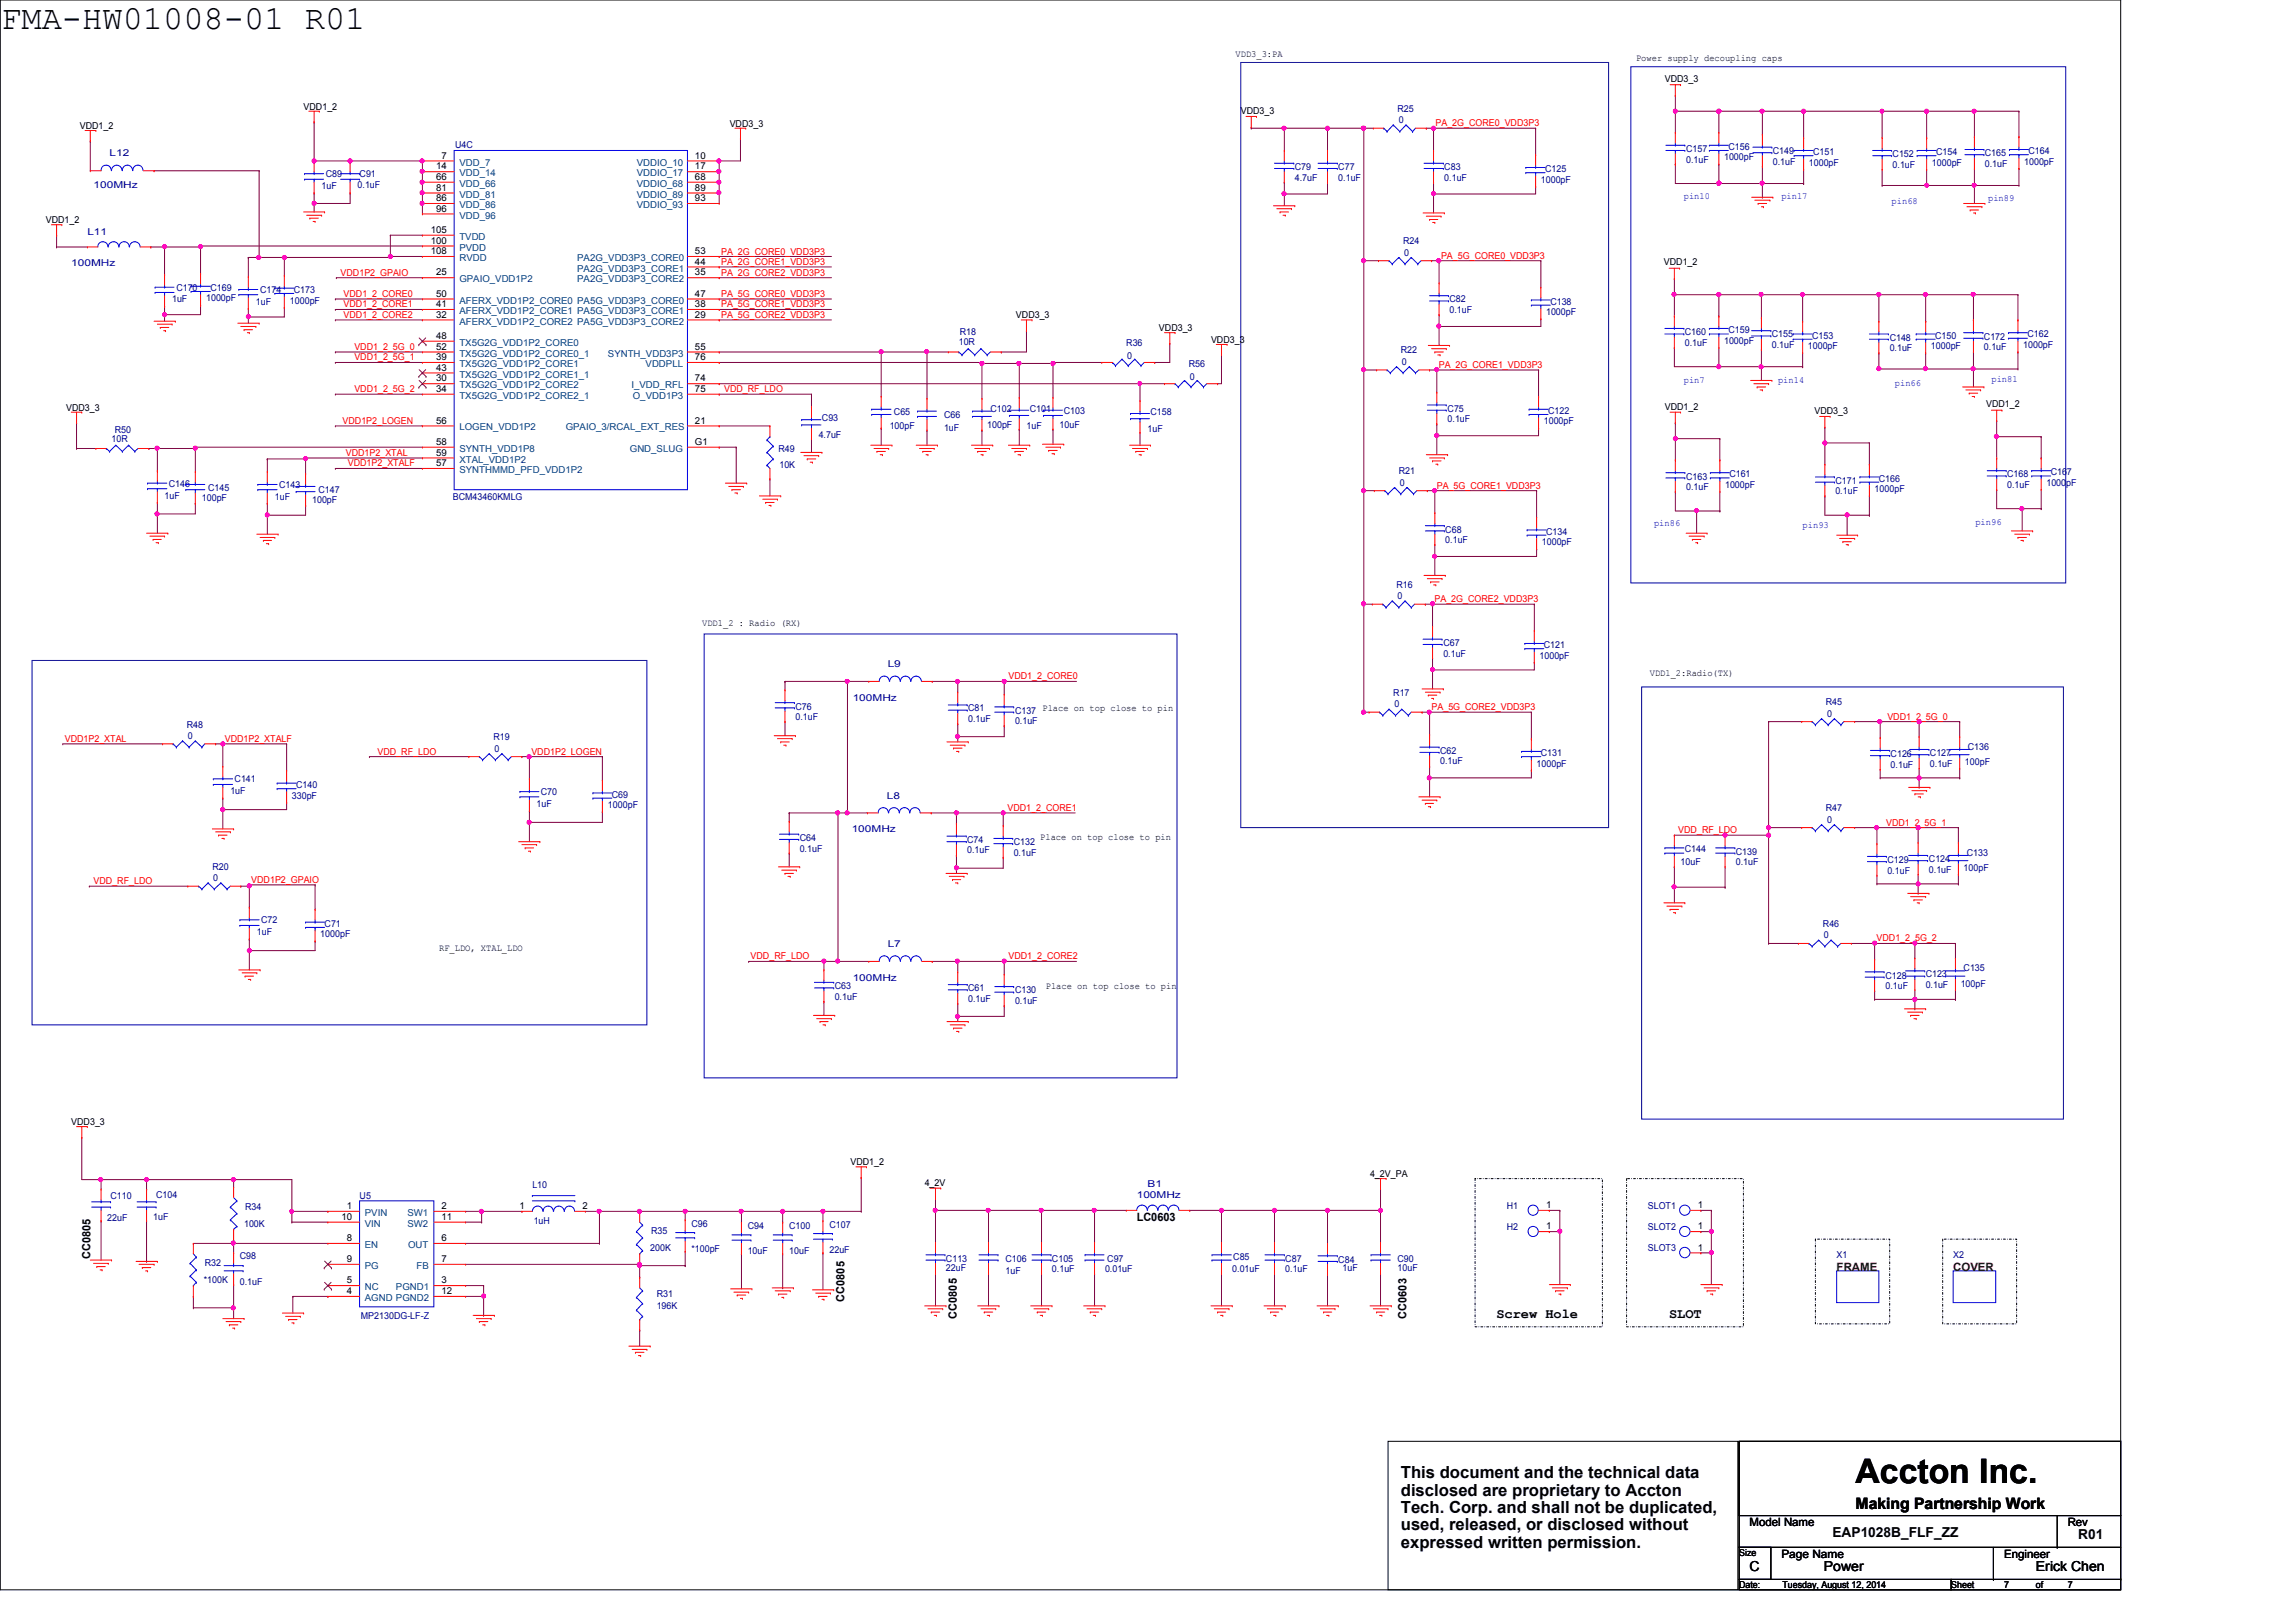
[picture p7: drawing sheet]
<svg xmlns="http://www.w3.org/2000/svg" width="297mm" height="210mm" viewBox="0 0 297 210" stroke-linecap="round" stroke-linejoin="round" font-family="sans-serif">
<defs><g id="words">
<g font-size="4.4">
<text x=".2" y="3.7">FMA-HW01008-01 R01</text>
<text x="240.1" y="191.9">Accton Inc.</text>
</g>
<g font-size="2.2">
<text x="181.2" y="191.3">This document and the technical data</text>
<text x="181.2" y="193.5">disclosed are proprietary to Accton</text>
<text x="181.2" y="195.8">Tech. Corp. and shall not be duplicated,</text>
<text x="181.2" y="198">used, released, or disclosed without</text>
<text x="181.2" y="200.3">expressed written permission.</text>
</g>
<text font-size="2" x="240.1" y="195.3">Making Partnership Work</text>
<g font-size="1.8">
<text x="193.6" y="170.5">Screw Hole</text>
<text x="215.9" y="170.5">SLOT</text>
<text x="226.4" y="203.2">C</text>
<text x="236" y="203.2">Power</text>
<text x="237.1" y="198.9">EAP1028B_FLF_ZZ</text>
<text x="263.4" y="203.2">Erick Chen</text>
<text x="268.9" y="199.2">R01</text>
</g>
<g font-size="1.5">
<text x="147.1" y="158">LC0603</text>
<text x="11.7" y="162.9" transform="rotate(-90 11.7 162.9)">CC0805</text>
<text x="109.3" y="168.4" transform="rotate(-90 109.3 168.4)">CC0805</text>
<text x="123.8" y="170.6" transform="rotate(-90 123.8 170.6)">CC0805</text>
<text x="181.9" y="170.6" transform="rotate(-90 181.9 170.6)">CC0603</text>
<text x="226.4" y="197.5">Model Name</text>
<text x="267.5" y="197.5">Rev</text>
<text x="230.5" y="201.6">Page Name</text>
<text x="259.3" y="201.6">Engineer</text>
</g>
<g font-size="1.5" fill="#400000">
<text x="237.6" y="164.4">FRAME</text>
<text x="252.7" y="164.4">COVER</text>
</g>
<g font-size="1.2">
<text x="159.8" y="7.3">VDD3_3:PA</text>
<text x="211.7" y="7.9">Power supply decoupling caps</text>
<text x="215.4" y="10.6">VDD3_3</text>
<text x="10.3" y="16.6">VDD1_2</text>
<text x="39.3" y="14.2">VDD1_2</text>
<text x="94.4" y="16.4">VDD3_3</text>
<text x="160.5" y="14.7">VDD3_3</text>
<text x="56.4" y="21.9">14</text>
<text x="56.4" y="23.3">66</text>
<text x="57.1" y="20.5">7</text>
<text x="89.9" y="20.5">10</text>
<text x="89.9" y="21.9">17</text>
<text x="89.9" y="23.3">68</text>
<text x="5.9" y="28.8">VDD1_2</text>
<text x="56.4" y="26">86</text>
<text x="56.4" y="24.7">81</text>
<text x="56.4" y="27.4">96</text>
<text x="89.9" y="24.7">89</text>
<text x="89.9" y="26">93</text>
<text x="55.7" y="30.1">105</text>
<text x="55.7" y="31.5">100</text>
<text x="55.7" y="32.9">108</text>
<text x="56.4" y="35.6">25</text>
<text x="89.9" y="35.6">35</text>
<text x="89.9" y="34.2">44</text>
<text x="89.9" y="32.9">53</text>
<text x="215.3" y="34.3">VDD1_2</text>
<text x="56.4" y="38.4">50</text>
<text x="56.4" y="39.8">41</text>
<text x="56.4" y="41.1">32</text>
<text x="89.9" y="38.4">47</text>
<text x="89.9" y="39.8">38</text>
<text x="89.9" y="41.1">29</text>
<text x="131.4" y="41.2">VDD3_3</text>
<text x="56.4" y="43.9">48</text>
<text x="56.4" y="45.3">52</text>
<text x="56.4" y="46.6">39</text>
<text x="56.4" y="48">43</text>
<text x="89.9" y="45.3">55</text>
<text x="89.9" y="46.6">76</text>
<text x="149.9" y="42.8">VDD3_3</text>
<text x="156.7" y="44.4">VDD3_3</text>
<text x="8.5" y="53.1">VDD3_3</text>
<text x="56.4" y="49.4">30</text>
<text x="56.4" y="50.7">34</text>
<text x="89.9" y="49.4">74</text>
<text x="89.9" y="50.7">75</text>
<text x="215.4" y="53">VDD1_2</text>
<text x="234.7" y="53.6">VDD3_3</text>
<text x="257" y="52.7">VDD1_2</text>
<text x="56.4" y="54.8">56</text>
<text x="56.4" y="57.6">58</text>
<text x="56.4" y="59">59</text>
<text x="89.9" y="54.8">21</text>
<text x="89.9" y="57.6">G1</text>
<text x="56.4" y="60.3">57</text>
<text x="90.8" y="81">VDD1_2 : Radio (RX)</text>
<text x="213.4" y="87.5">VDD1_2:Radio(TX)</text>
<text x="134.9" y="91.9">Place on top close to pin</text>
<text x="134.6" y="108.7">Place on top close to pin</text>
<text x="56.8" y="123.1">RF_LDO, XTAL_LDO</text>
<text x="135.3" y="128">Place on top close to pin</text>
<text x="9.2" y="145.6">VDD3_3</text>
<text x="110" y="150.8">VDD1_2</text>
<text x="119.6" y="153.5">4_2V</text>
<text x="177.2" y="152.3">4_2V_PA</text>
<text x="44.2" y="157.9">10</text>
<text x="44.9" y="156.5">1</text>
<text x="44.9" y="160.6">8</text>
<text x="57.1" y="156.5">2</text>
<text x="57.1" y="157.9">11</text>
<text x="57.1" y="160.6">6</text>
<text x="67.2" y="156.5">1</text>
<text x="75.4" y="156.5">2</text>
<text x="200" y="156.3">1</text>
<text x="200" y="159.1">1</text>
<text x="219.7" y="156.3">1</text>
<text x="219.7" y="159.1">1</text>
<text x="219.7" y="161.8">1</text>
<text x="44.9" y="163.3">9</text>
<text x="44.9" y="166.1">5</text>
<text x="44.9" y="167.5">4</text>
<text x="57.1" y="163.3">7</text>
<text x="57.1" y="166.1">3</text>
<text x="57.1" y="167.5">12</text>
<text x="225" y="201.4">Size</text>
<text x="225" y="205.5">Date:</text>
<text x="230.6" y="205.5">Tuesday, August 12, 2014</text>
<text x="252.4" y="205.5">Sheet</text>
<text x="259.3" y="205.5">7</text>
<text x="263.4" y="205.5">of</text>
<text x="267.5" y="205.5">7</text>
</g>
<g font-size="1.2" fill="#000080">
<text x="180.8" y="14.4">R25</text>
<text x="181" y="16">0</text>
<text x="14.2" y="20.2">L12</text>
<text x="42.2" y="22.9">C89</text>
<text x="46.5" y="22.9">C91</text>
<text x="58.9" y="19.1">U4C</text>
<text x="167.5" y="22">C79</text>
<text x="167.5" y="23.4">4.7uF</text>
<text x="173.1" y="22">C77</text>
<text x="173.1" y="23.4">0.1uF</text>
<text x="186.9" y="22">C83</text>
<text x="186.9" y="23.4">0.1uF</text>
<text x="199.3" y="23.6">1000pF</text>
<text x="199.9" y="22.3">C125</text>
<text x="218.1" y="19.6">C157</text>
<text x="218.1" y="21">0.1uF</text>
<text x="223.1" y="20.7">1000pF</text>
<text x="223.6" y="19.4">C156</text>
<text x="229.4" y="19.9">C149</text>
<text x="229.4" y="21.3">0.1uF</text>
<text x="234" y="21.5">1000pF</text>
<text x="234.6" y="20.1">C151</text>
<text x="244.9" y="20.4">C152</text>
<text x="244.9" y="21.7">0.1uF</text>
<text x="249.9" y="21.5">1000pF</text>
<text x="250.5" y="20.1">C154</text>
<text x="256.8" y="20.2">C165</text>
<text x="256.8" y="21.6">0.1uF</text>
<text x="261.9" y="21.3">1000pF</text>
<text x="262.4" y="19.9">C164</text>
<text x="12.1" y="24.3">100MHz</text>
<text x="41.6" y="24.5">1uF</text>
<text x="46.3" y="24.3">0.1uF</text>
<text x="9.2" y="34.5">100MHz</text>
<text x="11.3" y="30.4">L11</text>
<text x="181.5" y="31.6">R24</text>
<text x="181.6" y="33.1">0</text>
<text x="22.3" y="39.1">1uF</text>
<text x="22.8" y="37.6">C170</text>
<text x="26.7" y="39">1000pF</text>
<text x="27.2" y="37.6">C169</text>
<text x="33.1" y="39.4">1uF</text>
<text x="33.7" y="37.9">C174</text>
<text x="37.5" y="39.3">1000pF</text>
<text x="38" y="37.9">C173</text>
<text x="187.5" y="39.1">C82</text>
<text x="187.5" y="40.5">0.1uF</text>
<text x="200" y="40.8">1000pF</text>
<text x="200.6" y="39.4">C138</text>
<text x="124" y="44.6">10R</text>
<text x="124.2" y="43.4">R18</text>
<text x="145.7" y="44.7">R36</text>
<text x="145.8" y="46.4">0</text>
<text x="153.8" y="47.5">R56</text>
<text x="181.2" y="45.7">R22</text>
<text x="181.4" y="47.2">0</text>
<text x="218" y="43.4">C160</text>
<text x="218" y="44.7">0.1uF</text>
<text x="223.1" y="44.5">1000pF</text>
<text x="223.6" y="43.1">C159</text>
<text x="229.2" y="43.6">C155</text>
<text x="229.2" y="45">0.1uF</text>
<text x="233.9" y="45.2">1000pF</text>
<text x="234.4" y="43.8">C153</text>
<text x="244.5" y="44.1">C148</text>
<text x="244.5" y="45.5">0.1uF</text>
<text x="249.8" y="45.2">1000pF</text>
<text x="250.4" y="43.8">C150</text>
<text x="256.7" y="43.9">C172</text>
<text x="256.7" y="45.3">0.1uF</text>
<text x="261.7" y="45">1000pF</text>
<text x="262.3" y="43.6">C162</text>
<text x="115.7" y="53.7">C65</text>
<text x="128.1" y="53.3">C102</text>
<text x="133.2" y="53.3">C101</text>
<text x="137.6" y="53.6">C103</text>
<text x="148.8" y="53.7">C158</text>
<text x="153.9" y="49.1">0</text>
<text x="187.3" y="53.3">C75</text>
<text x="200.3" y="53.6">C122</text>
<text x="14.4" y="57.2">10R</text>
<text x="14.9" y="56">R50</text>
<text x="100.7" y="58.5">R49</text>
<text x="105.9" y="56.7">4.7uF</text>
<text x="106.3" y="54.5">C93</text>
<text x="115.1" y="55.5">100pF</text>
<text x="122.1" y="54.1">C66</text>
<text x="122.1" y="55.8">1uF</text>
<text x="127.7" y="55.3">100pF</text>
<text x="132.8" y="55.5">1uF</text>
<text x="137.1" y="55.3">10uF</text>
<text x="148.5" y="55.9">1uF</text>
<text x="187.3" y="54.7">0.1uF</text>
<text x="199.7" y="54.9">1000pF</text>
<text x="21.3" y="64.5">1uF</text>
<text x="21.8" y="63">C146</text>
<text x="26.1" y="64.8">100pF</text>
<text x="26.9" y="63.5">C145</text>
<text x="35.6" y="64.6">1uF</text>
<text x="36.1" y="63.1">C143</text>
<text x="40.4" y="65.1">100pF</text>
<text x="41.2" y="63.8">C147</text>
<text x="58.6" y="64.6">BCM43460KMLG</text>
<text x="100.8" y="60.5">10K</text>
<text x="181" y="61.3">R21</text>
<text x="181.1" y="62.9">0</text>
<text x="218.1" y="62.1">C163</text>
<text x="218.1" y="63.4">0.1uF</text>
<text x="223.2" y="63.1">1000pF</text>
<text x="223.7" y="61.8">C161</text>
<text x="237.4" y="62.6">C171</text>
<text x="237.4" y="64">0.1uF</text>
<text x="242.5" y="63.7">1000pF</text>
<text x="243.1" y="62.3">C166</text>
<text x="259.7" y="61.8">C168</text>
<text x="259.7" y="63.1">0.1uF</text>
<text x="264.7" y="62.9">1000pF</text>
<text x="265.3" y="61.5">C167</text>
<text x="187" y="68.9">C68</text>
<text x="187" y="70.3">0.1uF</text>
<text x="199.5" y="70.5">1000pF</text>
<text x="200" y="69.2">C134</text>
<text x="180.7" y="76">R16</text>
<text x="180.8" y="77.6">0</text>
<text x="186.7" y="83.6">C67</text>
<text x="199.7" y="83.9">C121</text>
<text x="114.8" y="86.3">L9</text>
<text x="186.7" y="85">0.1uF</text>
<text x="199.2" y="85.2">1000pF</text>
<text x="24.2" y="94.1">R48</text>
<text x="24.3" y="95.6">0</text>
<text x="63.8" y="95.8">R19</text>
<text x="102.9" y="91.8">C76</text>
<text x="102.9" y="93.2">0.1uF</text>
<text x="110.3" y="90.7">100MHz</text>
<text x="125.3" y="92.1">C81</text>
<text x="125.3" y="93.5">0.1uF</text>
<text x="131.3" y="92.4">C137</text>
<text x="131.3" y="93.7">0.1uF</text>
<text x="180.3" y="90">R17</text>
<text x="180.4" y="91.5">0</text>
<text x="236.2" y="91.3">R45</text>
<text x="236.4" y="92.8">0</text>
<text x="30.3" y="101.3">C141</text>
<text x="38.3" y="101.9">C140</text>
<text x="64" y="97.3">0</text>
<text x="186.3" y="97.6">C62</text>
<text x="186.3" y="98.9">0.1uF</text>
<text x="198.8" y="99.2">1000pF</text>
<text x="199.3" y="97.8">C131</text>
<text x="244.6" y="98">C126</text>
<text x="244.6" y="99.4">0.1uF</text>
<text x="249.7" y="97.8">C127</text>
<text x="249.7" y="99.2">0.1uF</text>
<text x="254.2" y="99.1">100pF</text>
<text x="254.6" y="97">C136</text>
<text x="29.8" y="102.8">1uF</text>
<text x="37.8" y="103.3">330pF</text>
<text x="69.4" y="104.4">1uF</text>
<text x="70" y="102.9">C70</text>
<text x="78.7" y="104.6">1000pF</text>
<text x="79.2" y="103.2">C69</text>
<text x="110.2" y="107.7">100MHz</text>
<text x="114.7" y="103.3">L8</text>
<text x="236.2" y="105">R47</text>
<text x="236.4" y="106.5">0</text>
<text x="27.5" y="112.5">R20</text>
<text x="103.5" y="108.8">C64</text>
<text x="103.5" y="110.2">0.1uF</text>
<text x="125.1" y="109.1">C74</text>
<text x="125.1" y="110.4">0.1uF</text>
<text x="131.1" y="109.3">C132</text>
<text x="131.1" y="110.7">0.1uF</text>
<text x="217.4" y="112">10uF</text>
<text x="218" y="110.2">C144</text>
<text x="224.6" y="110.6">C139</text>
<text x="224.6" y="112">0.1uF</text>
<text x="244.2" y="111.7">C129</text>
<text x="244.2" y="113.1">0.1uF</text>
<text x="249.6" y="111.5">C124</text>
<text x="249.6" y="112.9">0.1uF</text>
<text x="254" y="112.8">100pF</text>
<text x="254.5" y="110.7">C133</text>
<text x="27.6" y="114">0</text>
<text x="33.8" y="119.5">C72</text>
<text x="42" y="119.9">C71</text>
<text x="235.8" y="119.9">R46</text>
<text x="33.2" y="121">1uF</text>
<text x="41.4" y="121.3">1000pF</text>
<text x="114.8" y="122.5">L7</text>
<text x="236" y="121.4">0</text>
<text x="254" y="125.7">C135</text>
<text x="108" y="128">C63</text>
<text x="108" y="129.4">0.1uF</text>
<text x="110.3" y="126.9">100MHz</text>
<text x="125.3" y="128.3">C61</text>
<text x="125.3" y="129.7">0.1uF</text>
<text x="131.3" y="128.6">C130</text>
<text x="131.3" y="129.9">0.1uF</text>
<text x="243.9" y="126.7">C128</text>
<text x="243.9" y="128">0.1uF</text>
<text x="249.1" y="126.5">C123</text>
<text x="249.1" y="127.9">0.1uF</text>
<text x="253.7" y="127.8">100pF</text>
<text x="14.3" y="155.2">C110</text>
<text x="20.2" y="155">C104</text>
<text x="46.5" y="155.2">U5</text>
<text x="68.9" y="153.8">L10</text>
<text x="147.1" y="155">100MHz</text>
<text x="148.5" y="153.7">B1</text>
<text x="13.9" y="158.1">22uF</text>
<text x="19.8" y="157.9">1uF</text>
<text x="31.6" y="158.7">100K</text>
<text x="31.7" y="156.5">R34</text>
<text x="69" y="158.5">1uH</text>
<text x="84.1" y="161.9">200K</text>
<text x="84.2" y="159.7">R35</text>
<text x="89.4" y="158.7">C96</text>
<text x="96.7" y="159">C94</text>
<text x="102.1" y="159">C100</text>
<text x="107.3" y="158.9">C107</text>
<text x="194.9" y="156.4">H1</text>
<text x="194.9" y="159.1">H2</text>
<text x="213.2" y="156.4">SLOT1</text>
<text x="213.2" y="159.1">SLOT2</text>
<text x="213.2" y="161.9">SLOT3</text>
<text x="26.4" y="166">*100K</text>
<text x="26.5" y="163.8">R32</text>
<text x="31" y="163">C98</text>
<text x="31" y="166.3">0.1uF</text>
<text x="85" y="167.8">R31</text>
<text x="89.4" y="162.1">*100pF</text>
<text x="96.7" y="162.3">10uF</text>
<text x="102.1" y="162.3">10uF</text>
<text x="107.3" y="162.2">22uF</text>
<text x="122.4" y="163.3">C113</text>
<text x="122.4" y="164.5">22uF</text>
<text x="130.1" y="163.3">C106</text>
<text x="130.1" y="164.9">1uF</text>
<text x="136.1" y="163.3">C105</text>
<text x="136.1" y="164.6">0.1uF</text>
<text x="143" y="164.6">0.01uF</text>
<text x="143.3" y="163.3">C97</text>
<text x="159.4" y="164.6">0.01uF</text>
<text x="159.6" y="163.1">C85</text>
<text x="166.3" y="163.3">C87</text>
<text x="166.3" y="164.6">0.1uF</text>
<text x="173.1" y="163.4">C84</text>
<text x="173.7" y="164.5">1uF</text>
<text x="180.8" y="163.3">C90</text>
<text x="180.8" y="164.5">10uF</text>
<text x="237.6" y="162.9">X1</text>
<text x="252.7" y="162.9">X2</text>
<text x="46.7" y="170.7">MP2130DG-LF-Z</text>
<text x="85" y="169.4">196K</text>
</g>
<g font-size="1.2" fill="#f00">
<text x="185.7" y="16.3">PA_2G_CORE0_VDD3P3</text>
<text x="44.1" y="35.7">VDD1P2_GPAIO</text>
<text x="93.3" y="32.9">PA_2G_CORE0_VDD3P3</text>
<text x="93.3" y="34.3">PA_2G_CORE1_VDD3P3</text>
<text x="93.3" y="35.7">PA_2G_CORE2_VDD3P3</text>
<text x="186.4" y="33.5">PA_5G_CORE0_VDD3P3</text>
<text x="44.4" y="38.4">VDD1_2_CORE0</text>
<text x="44.4" y="39.8">VDD1_2_CORE1</text>
<text x="44.4" y="41.1">VDD1_2_CORE2</text>
<text x="93.3" y="38.4">PA_5G_CORE0_VDD3P3</text>
<text x="93.3" y="39.8">PA_5G_CORE1_VDD3P3</text>
<text x="93.3" y="41.1">PA_5G_CORE2_VDD3P3</text>
<text x="45.8" y="45.3">VDD1_2_5G_0</text>
<text x="45.8" y="46.7">VDD1_2_5G_1</text>
<text x="186.1" y="47.6">PA_2G_CORE1_VDD3P3</text>
<text x="45.8" y="50.8">VDD1_2_5G_2</text>
<text x="93.7" y="50.8">VDD_RF_LDO</text>
<text x="44.3" y="54.9">VDD1P2_LOGEN</text>
<text x="44.7" y="59">VDD1P2_XTAL</text>
<text x="45" y="60.4">VDD1P2_XTALF</text>
<text x="185.9" y="63.2">PA_5G_CORE1_VDD3P3</text>
<text x="185.6" y="77.9">PA_2G_CORE2_VDD3P3</text>
<text x="130.5" y="87.9">VDD1_2_CORE0</text>
<text x="185.2" y="91.9">PA_5G_CORE2_VDD3P3</text>
<text x="244.2" y="93.1">VDD1_2_5G_0</text>
<text x="8.4" y="96">VDD1P2_XTAL</text>
<text x="29.1" y="96">VDD1P2_XTALF</text>
<text x="48.8" y="97.7">VDD_RF_LDO</text>
<text x="68.7" y="97.7">VDD1P2_LOGEN</text>
<text x="130.3" y="104.9">VDD1_2_CORE1</text>
<text x="217.1" y="107.8">VDD_RF_LDO</text>
<text x="244" y="106.8">VDD1_2_5G_1</text>
<text x="12.1" y="114.4">VDD_RF_LDO</text>
<text x="32.5" y="114.3">VDD1P2_GPAIO</text>
<text x="97.1" y="124.2">VDD_RF_LDO</text>
<text x="130.5" y="124.2">VDD1_2_CORE2</text>
<text x="242.8" y="121.8">VDD1_2_5G_2</text>
</g>
<g font-size="1.2" fill="#004080">
<text x="59.4" y="21.4">VDD_7</text>
<text x="59.4" y="22.8">VDD_14</text>
<text x="82.4" y="21.4">VDDIO_10</text>
<text x="82.4" y="22.8">VDDIO_17</text>
<text x="59.4" y="26.9">VDD_86</text>
<text x="59.4" y="24.2">VDD_66</text>
<text x="59.4" y="25.6">VDD_81</text>
<text x="59.4" y="28.3">VDD_96</text>
<text x="82.4" y="24.2">VDDIO_68</text>
<text x="82.4" y="25.6">VDDIO_89</text>
<text x="82.4" y="26.9">VDDIO_93</text>
<text x="59.4" y="31">TVDD</text>
<text x="59.4" y="32.4">PVDD</text>
<text x="59.4" y="33.8">RVDD</text>
<text x="74.7" y="35.1">PA2G_VDD3P3_CORE1</text>
<text x="74.7" y="33.8">PA2G_VDD3P3_CORE0</text>
<text x="59.4" y="36.5">GPAIO_VDD1P2</text>
<text x="59.4" y="39.3">AFERX_VDD1P2_CORE0 PA5G_VDD3P3_CORE0</text>
<text x="59.4" y="40.6">AFERX_VDD1P2_CORE1 PA5G_VDD3P3_CORE1</text>
<text x="59.4" y="42">AFERX_VDD1P2_CORE2 PA5G_VDD3P3_CORE2</text>
<text x="74.7" y="36.5">PA2G_VDD3P3_CORE2</text>
<text x="59.4" y="44.7">TX5G2G_VDD1P2_CORE0</text>
<text x="59.4" y="46.1">TX5G2G_VDD1P2_CORE0_1</text>
<text x="59.4" y="47.5">TX5G2G_VDD1P2_CORE1</text>
<text x="78.7" y="46.1">SYNTH_VDD3P3</text>
<text x="83.5" y="47.5">VDDPLL</text>
<text x="59.4" y="48.9">TX5G2G_VDD1P2_CORE1_1</text>
<text x="59.4" y="50.2">TX5G2G_VDD1P2_CORE2</text>
<text x="59.4" y="51.6">TX5G2G_VDD1P2_CORE2_1</text>
<text x="81.7" y="50.2">I_VDD_RFL</text>
<text x="81.9" y="51.6">O_VDD1P3</text>
<text x="59.4" y="55.7">LOGEN_VDD1P2</text>
<text x="59.4" y="58.5">SYNTH_VDD1P8</text>
<text x="59.4" y="59.9">XTAL_VDD1P2</text>
<text x="73.2" y="55.7">GPAIO_3/RCAL_EXT_RES</text>
<text x="81.5" y="58.5">GND_SLUG</text>
<text x="59.4" y="61.2">SYNTHMMD_PFD_VDD1P2</text>
<text x="47.2" y="157.4">PVIN</text>
<text x="47.2" y="158.7">VIN</text>
<text x="47.2" y="161.5">EN</text>
<text x="52.7" y="157.4">SW1</text>
<text x="52.7" y="158.7">SW2</text>
<text x="52.8" y="161.5">OUT</text>
<text x="47.2" y="164.2">PG</text>
<text x="47.2" y="167">NC</text>
<text x="51.2" y="167">PGND1</text>
<text x="53.9" y="164.2">FB</text>
<text x="47.2" y="168.4">AGND PGND2</text>
</g>
<g font-size="1.2" fill="#0000a0">
<text x="217.8" y="25.7">pin10</text>
<text x="230.5" y="25.7">pin17</text>
<text x="244.7" y="26.4">pin68</text>
<text x="257.2" y="26">pin89</text>
<text x="217.8" y="49.6">pin7</text>
<text x="230" y="49.6">pin14</text>
<text x="245.1" y="50">pin66</text>
<text x="257.6" y="49.4">pin81</text>
<text x="214" y="68.1">pin86</text>
<text x="233.2" y="68.4">pin93</text>
<text x="255.6" y="67.9">pin96</text>
</g>
</g></defs>
<path d="M0 0h274.4v205.7h-274.4zM179.6 186.5h45.2v19.2h-45.2z" fill="none" stroke="#000" stroke-width=".13"/>
<path d="M190.8 152.5h16.5v19.2h-16.5zM210.4 152.5h15.1v19.2h-15.1zM234.9 160.4h9.6v10.9h-9.6zM251.3 160.4h9.6v10.9h-9.6z" fill="none" stroke="#000" stroke-width=".13" stroke-dasharray=".3 .3 0 .3"/>
<path d="M160.5 8.1h47.6v99h-47.6zM211 8.6h56.2v66.8h-56.2zM4.1 85.5h79.6v47.1h-79.6zM91.1 82h61.2v57.5h-61.2zM212.4 88.9h54.6v55.9h-54.6z" fill="none" stroke="#0000a0" stroke-width=".13"/>
<path d="M220 156.6h.1M220 156.6h1.4M221.4 156.6h.1M221.4 156.6v2.8M221.4 162.1h.1M221.4 162.1v4.1" fill="none" stroke="#800040" stroke-width=".13"/>
<circle cx="221.4" cy="162.1" r=".26" fill="#f0f"/>
<circle cx="221.4" cy="162.1" r=".26" fill="none" stroke="#f0f" stroke-width=".13"/>
<path d="M220 159.4h.1M220 159.4h1.4M221.4 159.4h.1M221.4 159.4v2.7h-1.4M220 162.1h.1" fill="none" stroke="#800040" stroke-width=".13"/>
<circle cx="221.4" cy="159.3" r=".26" fill="#f0f"/>
<circle cx="221.4" cy="159.3" r=".26" fill="none" stroke="#f0f" stroke-width=".13"/>
<path d="M200.4 156.6h.1M200.4 159.4h.1M200.4 156.6h1.4M200.4 159.4h1.4M201.8 156.6h.1M201.8 159.4h.1M201.8 156.6v9.6" fill="none" stroke="#800040" stroke-width=".13"/>
<circle cx="201.8" cy="159.3" r=".26" fill="#f0f"/>
<circle cx="201.8" cy="159.3" r=".26" fill="none" stroke="#f0f" stroke-width=".13"/>
<path d="M121 155.1h.1M121 155.1v1.5M171.7 156.6h.1M171.7 156.6h6.9" fill="none" stroke="#800040" stroke-width=".13"/>
<circle cx="171.7" cy="156.6" r=".26" fill="#f0f"/>
<circle cx="171.7" cy="156.6" r=".26" fill="none" stroke="#f0f" stroke-width=".13"/>
<path d="M141.6 156.6h.1M141.6 156.6h4.1M153.9 156.6h.1M153.9 156.6h4.1M178.6 153.9h.1M178.6 153.9v2.7" fill="none" stroke="#800040" stroke-width=".13"/>
<circle cx="141.6" cy="156.6" r=".26" fill="#f0f"/>
<circle cx="141.6" cy="156.6" r=".26" fill="none" stroke="#f0f" stroke-width=".13"/>
<path d="M121 156.6h.1M121 156.6v4.1" fill="none" stroke="#800040" stroke-width=".13"/>
<circle cx="121" cy="156.6" r=".26" fill="#f0f"/>
<circle cx="121" cy="156.6" r=".26" fill="none" stroke="#f0f" stroke-width=".13"/>
<path d="M121 156.6h.1M121 156.6h13.7M127.9 156.6h.1M134.7 156.6h.1M134.7 156.6v4.1M134.7 164.8h.1M134.7 164.8v4.2" fill="none" stroke="#800040" stroke-width=".13"/>
<circle cx="127.8" cy="156.6" r=".26" fill="#f0f"/>
<circle cx="127.8" cy="156.6" r=".26" fill="none" stroke="#f0f" stroke-width=".13"/>
<path d="M164.9 156.6h.1M164.9 156.6h6.8" fill="none" stroke="#800040" stroke-width=".13"/>
<circle cx="164.9" cy="156.6" r=".26" fill="#f0f"/>
<circle cx="164.9" cy="156.6" r=".26" fill="none" stroke="#f0f" stroke-width=".13"/>
<g fill="none" stroke="#800040" stroke-width=".13">
<path d="M127.9 156.6h.1M127.9 156.6v4.1M141.6 156.6h.1M141.6 156.6v4.1M171.7 156.6h.1M171.7 156.6v4.3M178.6 156.6h.1M178.6 156.6v4.1M121 164.8h.1M121 164.8v4.2M127.9 164.8h.1M127.9 164.8v4.2"/>
<path d="M141.6 164.8h.1M141.6 164.8v4.2M171.7 165h.1M171.7 165v4M178.6 164.8h.1M178.6 164.8v4.2"/>
</g>
<circle cx="178.6" cy="156.6" r=".26" fill="#f0f"/>
<circle cx="178.6" cy="156.6" r=".26" fill="none" stroke="#f0f" stroke-width=".13"/>
<path d="M158 156.6h.1M158 156.6v4.1M158 164.8h.1M158 164.8v4.2" fill="none" stroke="#800040" stroke-width=".13"/>
<circle cx="158" cy="156.6" r=".26" fill="#f0f"/>
<circle cx="158" cy="156.6" r=".26" fill="none" stroke="#f0f" stroke-width=".13"/>
<path d="M134.7 156.6h.1M134.7 156.6h6.9M158 156.6h.1M158 156.6h6.9M164.9 156.6h.1M164.9 156.6v4.1M164.9 164.8h.1M164.9 164.8v4.2" fill="none" stroke="#800040" stroke-width=".13"/>
<circle cx="134.7" cy="156.6" r=".26" fill="#f0f"/>
<circle cx="134.7" cy="156.6" r=".26" fill="none" stroke="#f0f" stroke-width=".13"/>
<path d="M10.6 147.2h.1M10.6 147.2v5.5h2.5M13.1 158h.1M13.1 152.7h.1M13.1 158v5.1M111.4 152.4h.1M111.4 152.4v4.4" fill="none" stroke="#800040" stroke-width=".13"/>
<circle cx="13" cy="152.7" r=".26" fill="#f0f"/>
<circle cx="13" cy="152.7" r=".26" fill="none" stroke="#f0f" stroke-width=".13"/>
<path d="M13.1 152.7h.1M13.1 152.7v1.2M13.1 152.7h5.9M19 153.9h.1M19 152.7h.1M19 152.7v1.2" fill="none" stroke="#800040" stroke-width=".13"/>
<circle cx="19" cy="152.7" r=".26" fill="#f0f"/>
<circle cx="19" cy="152.7" r=".26" fill="none" stroke="#f0f" stroke-width=".13"/>
<path d="M19 158v5.2M37.8 156.8h.1M37.8 152.7v4.1M19 163.2h.1" fill="none" stroke="#800040" stroke-width=".13"/>
<path d="M37.6 156.6l.1-.1 .2 .1v.3l-.2 .1-.1-.1z" fill-rule="evenodd" fill="#f0f"/>
<path d="M37.6 156.6l.1-.1 .2 .1v.3l-.2 .1-.1-.1z" fill="none" stroke="#f0f" stroke-width=".13"/>
<path d="M19 152.7h11.2M30.2 152.7h.1M37.8 158.2h.1M37.8 156.8h.1M37.8 156.8h4.6M37.8 158.2h4.6M37.8 156.8v1.4M42.4 156.8h.1" fill="none" stroke="#800040" stroke-width=".13"/>
<circle cx="30.2" cy="152.7" r=".26" fill="#f0f"/>
<circle cx="30.2" cy="152.7" r=".26" fill="none" stroke="#f0f" stroke-width=".13"/>
<path d="M30.2 160.9h.1M30.2 169.2h.1M30.2 160.9v1.2M30.2 169.2v1.4" fill="none" stroke="#800040" stroke-width=".13"/>
<circle cx="30.2" cy="169.2" r=".26" fill="#f0f"/>
<circle cx="30.2" cy="169.2" r=".26" fill="none" stroke="#f0f" stroke-width=".13"/>
<path d="M30.2 160.9h.1M30.2 160.9h12.2" fill="none" stroke="#800040" stroke-width=".13"/>
<circle cx="30.2" cy="160.9" r=".26" fill="#f0f"/>
<circle cx="30.2" cy="160.9" r=".26" fill="none" stroke="#f0f" stroke-width=".13"/>
<path d="M30.2 160.5h.1M30.2 160.5v.4M37.9 167.8h.1M37.9 167.8v2.1M37.9 167.8h4.5M42.4 167.8h.1M60.2 166.4h2.4M62.6 166.4h.1M62.6 167.8h.1M62.6 166.4v1.4" fill="none" stroke="#800040" stroke-width=".13"/>
<circle cx="62.6" cy="167.7" r=".26" fill="#f0f"/>
<circle cx="62.6" cy="167.7" r=".26" fill="none" stroke="#f0f" stroke-width=".13"/>
<path d="M60.2 156.8h2.1M60.2 158.2h2.1M62.3 156.8h.1M62.3 158.2h.1M62.3 156.8v1.4M60.2 167.8h2.4M62.6 167.8h.1M62.6 170.2h.1M62.6 167.8v2.4" fill="none" stroke="#800040" stroke-width=".13"/>
<circle cx="62.3" cy="156.8" r=".26" fill="#f0f"/>
<circle cx="62.3" cy="156.8" r=".26" fill="none" stroke="#f0f" stroke-width=".13"/>
<path d="M62.3 156.8h5.2M67.5 156.8h.1M75.7 156.8h1.9M77.6 156.8h.1" fill="none" stroke="#800040" stroke-width=".13"/>
<circle cx="77.5" cy="156.8" r=".26" fill="#f0f"/>
<circle cx="77.5" cy="156.8" r=".26" fill="none" stroke="#f0f" stroke-width=".13"/>
<path d="M77.6 156.8h.1M77.6 156.8v4.1M77.6 156.8h5.2M82.8 156.8h.1M60.2 160.9h17.4M77.6 160.9h.1" fill="none" stroke="#800040" stroke-width=".13"/>
<circle cx="82.7" cy="156.8" r=".26" fill="#f0f"/>
<circle cx="82.7" cy="156.8" r=".26" fill="none" stroke="#f0f" stroke-width=".13"/>
<path d="M88.6 156.8h.1M88.6 156.8v1.1M88.6 156.8h7.3M95.9 156.8h.1M88.6 163.8h.1M88.6 162v1.8" fill="none" stroke="#800040" stroke-width=".13"/>
<circle cx="95.9" cy="156.8" r=".26" fill="#f0f"/>
<circle cx="95.9" cy="156.8" r=".26" fill="none" stroke="#f0f" stroke-width=".13"/>
<path d="M95.9 156.8h5.4M101.3 156.8h.1" fill="none" stroke="#800040" stroke-width=".13"/>
<circle cx="101.3" cy="156.8" r=".26" fill="#f0f"/>
<circle cx="101.3" cy="156.8" r=".26" fill="none" stroke="#f0f" stroke-width=".13"/>
<path d="M95.9 156.8h.1M95.9 156.8v1.4M101.3 156.8h5.2M106.5 156.8h.1" fill="none" stroke="#800040" stroke-width=".13"/>
<circle cx="106.5" cy="156.8" r=".26" fill="#f0f"/>
<circle cx="106.5" cy="156.8" r=".26" fill="none" stroke="#f0f" stroke-width=".13"/>
<g fill="none" stroke="#800040" stroke-width=".13">
<path d="M95.8 17.9h.1M95.8 17.9v2.9M93 33.2h.1M93 34.5h.1M93 35.9h.1M93 38.7h.1M93 33.2h14.6M93 34.5h14.6M93 35.9h14.6M93 38.7h14.6M93 40h.1M93 41.4h.1"/>
<path d="M93 45.6h.1M93 46.9h.1M93 49.7h.1M93 40h14.6M93 41.4h14.6M93 45.6h21M93 46.9h34M93 49.7h54.5M114 45.6h.1M114 45.6v5.7M132.8 42.8h.1M132.8 42.8v2.8"/>
<path d="M149.4 46.9h.1M151.3 44.4h.1M151.3 44.4v2.5h-1.9M157.5 49.7h.1M158 45.9h.1M158 45.9v3.8h-.5M101.3 156.8h.1M101.3 156.8v1.4M106.5 156.8h.1M106.5 156.8v1.2M106.5 156.8h4.9M111.4 156.8h.1"/>
<path d="M95.9 162.3h.1M95.9 162.3v4.5M101.3 166.7h.1M101.3 162.3v4.4M106.5 162.1h.1M106.5 162.1v4.8"/>
</g>
<circle cx="114" cy="45.5" r=".26" fill="#f0f"/>
<circle cx="114" cy="45.5" r=".26" fill="none" stroke="#f0f" stroke-width=".13"/>
<path d="M119.9 45.6h.1M119.9 45.6h2.8M119.9 45.6v6" fill="none" stroke="#800040" stroke-width=".13"/>
<circle cx="119.9" cy="45.5" r=".26" fill="#f0f"/>
<circle cx="119.9" cy="45.5" r=".26" fill="none" stroke="#f0f" stroke-width=".13"/>
<path d="M114 55.4h.1M114 55.4v2.2M119.9 55.7h.1M119.9 55.7v1.9M127 47h.1M127 47v4.6M131.9 47h.1M131.9 47h4.3" fill="none" stroke="#800040" stroke-width=".13"/>
<circle cx="136.2" cy="47" r=".26" fill="#f0f"/>
<circle cx="136.2" cy="47" r=".26" fill="none" stroke="#f0f" stroke-width=".13"/>
<path d="M131.9 47h.1M131.9 47v4.4" fill="none" stroke="#800040" stroke-width=".13"/>
<circle cx="131.8" cy="47" r=".26" fill="#f0f"/>
<circle cx="131.8" cy="47" r=".26" fill="none" stroke="#f0f" stroke-width=".13"/>
<path d="M127 55.7h.1M127 55.7v1.9M131.9 55.5h.1M131.9 55.5v2.1M136.2 47h.1M136.2 46.9h.1M136.2 55.5h.1M136.2 47v4.4M136.2 55.5v2M136.2 46.9h6.3M147.5 49.7h.1M147.5 49.7v2.2" fill="none" stroke="#800040" stroke-width=".13"/>
<path d="M147.3 49.4h.1l.3 .1-.1 .3-.2 .1-.1-.1z" fill-rule="evenodd" fill="#f0f"/>
<path d="M147.3 49.4h.1l.3 .1-.1 .3-.2 .1-.1-.1z" fill="none" stroke="#f0f" stroke-width=".13"/>
<path d="M114 45.6h.1M114 45.6h5.9M127 47h.1M127 47h4.9M147.5 49.7h.1M147.5 56h.1M147.5 49.7h3.2M147.5 56v1.6" fill="none" stroke="#800040" stroke-width=".13"/>
<circle cx="127" cy="47" r=".26" fill="#f0f"/>
<circle cx="127" cy="47" r=".26" fill="none" stroke="#f0f" stroke-width=".13"/>
<g fill="none" stroke="#800040" stroke-width=".13">
<path d="M40.6 15.8h.1M40.6 15.8v5M40.5 20.8h.1M40.5 20.8h4.8M40.6 20.8h.1M93 51h.1M93 55.1h.1M93 51h12M93 55.1h6.6M95.2 57.9h.1M95.2 57.9v4.6M105 56.8h.1"/>
<path d="M105 51h.1M105 51v1.7M105 56.8v1.7M99.6 62h.1M99.6 62v2.2"/>
</g>
<circle cx="40.6" cy="20.8" r=".26" fill="#f0f"/>
<circle cx="40.6" cy="20.8" r=".26" fill="none" stroke="#f0f" stroke-width=".13"/>
<path d="M40.6 26.3h.1M40.6 26.3v1.1M45.3 25h.1M45.3 25v1.3h-4.7" fill="none" stroke="#800040" stroke-width=".13"/>
<circle cx="40.6" cy="26.3" r=".26" fill="#f0f"/>
<circle cx="40.6" cy="26.3" r=".26" fill="none" stroke="#f0f" stroke-width=".13"/>
<g fill="none" stroke="#800040" stroke-width=".13">
<path d="M7.3 30.4h.1M7.3 32h.1M7.3 32h4M7.3 30.4v1.6M19.5 32h.1M19.5 32h1.8M21.3 32h.1M21.3 32v3.5M25.9 31.8h.1M25.9 32h.1M25.9 31.8h28.7M25.9 32v3.4"/>
<path d="M40.6 25h.1M40.6 25v1.3"/>
</g>
<circle cx="25.9" cy="31.9" r=".26" fill="#f0f"/>
<circle cx="25.9" cy="31.9" r=".26" fill="none" stroke="#f0f" stroke-width=".13"/>
<path d="M21.3 40.7h.1M21.3 40.7v.9" fill="none" stroke="#800040" stroke-width=".13"/>
<circle cx="21.3" cy="40.7" r=".26" fill="#f0f"/>
<circle cx="21.3" cy="40.7" r=".26" fill="none" stroke="#f0f" stroke-width=".13"/>
<path d="M11.7 18.2h.1M11.7 18.2v3.9M21.3 39.6h.1M21.3 32h.1M21.3 39.6v1.1M21.3 32h4.6M25.9 39.5h.1M25.9 39.5v1.2h-4.6M21.3 40.7h.1" fill="none" stroke="#800040" stroke-width=".13"/>
<circle cx="21.3" cy="31.9" r=".26" fill="#f0f"/>
<circle cx="21.3" cy="31.9" r=".26" fill="none" stroke="#f0f" stroke-width=".13"/>
<path d="M32.1 41h.1M32.1 41v.8" fill="none" stroke="#800040" stroke-width=".13"/>
<circle cx="32.1" cy="41" r=".26" fill="#f0f"/>
<circle cx="32.1" cy="41" r=".26" fill="none" stroke="#f0f" stroke-width=".13"/>
<path d="M32.1 39.9h.1M32.1 39.9v1.1M36.8 39.8h.1M36.8 39.8v1.2h-4.7M50.5 33.2h.1M50.5 30.4v2.8M50.5 33.2h4.1M32.1 41h.1" fill="none" stroke="#800040" stroke-width=".13"/>
<circle cx="50.5" cy="33.2" r=".26" fill="#f0f"/>
<circle cx="50.5" cy="33.2" r=".26" fill="none" stroke="#f0f" stroke-width=".13"/>
<path d="M36.8 33.3h.1M36.8 33.3h13.7M50.5 30.4h.1M50.5 30.4h4.1" fill="none" stroke="#800040" stroke-width=".13"/>
<circle cx="36.8" cy="33.3" r=".26" fill="#f0f"/>
<circle cx="36.8" cy="33.3" r=".26" fill="none" stroke="#f0f" stroke-width=".13"/>
<path d="M19.9 22.1h.1M19.9 22.1h13.6M32.1 33.3h.1M32.1 33.3v2.5M33.5 33.3h.1M33.5 22.1h.1M33.5 33.3h3.3M33.5 22.1v11.2M36.8 33.3h.1M36.8 33.3v2.3" fill="none" stroke="#800040" stroke-width=".13"/>
<circle cx="33.5" cy="33.3" r=".26" fill="#f0f"/>
<circle cx="33.5" cy="33.3" r=".26" fill="none" stroke="#f0f" stroke-width=".13"/>
<g fill="none" stroke="#800040" stroke-width=".13">
<path d="M32.1 33.3h.1M32.1 33.3h1.4M43.4 38.7h.1M43.4 38.7h11.2M9.9 54.7h.1M9.9 54.7v3.3M20.4 58h.1M20.4 58v2.9M20.4 58h4.9M25.3 57.9h.1M25.3 58h.1M25.3 57.9h29.3"/>
<path d="M25.3 58v3M43.4 40h.1M43.4 41.4h.1M43.4 45.6h.1M43.4 46.9h.1M43.4 51h.1M43.4 55.1h.1M43.4 40h11.2M43.4 41.4h11.2M43.4 45.6h11.2M43.4 46.9h11.2M43.4 51h11.2"/>
<path d="M43.4 55.1h11.2"/>
</g>
<circle cx="25.3" cy="58" r=".26" fill="#f0f"/>
<circle cx="25.3" cy="58" r=".26" fill="none" stroke="#f0f" stroke-width=".13"/>
<circle cx="20.3" cy="58" r=".26" fill="#f0f"/>
<circle cx="20.3" cy="58" r=".26" fill="none" stroke="#f0f" stroke-width=".13"/>
<path d="M20.4 66.5h.1M20.4 66.5v2.5M20.4 66.5h4.9" fill="none" stroke="#800040" stroke-width=".13"/>
<circle cx="20.3" cy="66.5" r=".26" fill="#f0f"/>
<circle cx="20.3" cy="66.5" r=".26" fill="none" stroke="#f0f" stroke-width=".13"/>
<path d="M25.3 65.2h.1M25.3 65.2v1.3M34.6 66.7h.1M34.6 66.7v2.4M34.6 66.7h4.9" fill="none" stroke="#800040" stroke-width=".13"/>
<circle cx="34.6" cy="66.6" r=".26" fill="#f0f"/>
<circle cx="34.6" cy="66.6" r=".26" fill="none" stroke="#f0f" stroke-width=".13"/>
<path d="M34.6 59.4h.1M34.6 59.4v1.6M34.6 59.4h4.9M39.5 59.3h.1M39.5 59.3h15.1M39.5 65.4h.1M39.5 65.4v1.3" fill="none" stroke="#800040" stroke-width=".13"/>
<circle cx="39.5" cy="59.4" r=".26" fill="#f0f"/>
<circle cx="39.5" cy="59.4" r=".26" fill="none" stroke="#f0f" stroke-width=".13"/>
<path d="M39.5 59.4h.1M39.5 59.4v1.9M43.4 60.6h.1M43.4 60.6h11.2M28.8 96.3h.1M28.8 96.3h8.3" fill="none" stroke="#800040" stroke-width=".13"/>
<circle cx="28.8" cy="96.3" r=".26" fill="#f0f"/>
<circle cx="28.8" cy="96.3" r=".26" fill="none" stroke="#f0f" stroke-width=".13"/>
<path d="M28.8 104.8h.1M28.8 104.8v2.5" fill="none" stroke="#800040" stroke-width=".13"/>
<circle cx="28.8" cy="104.8" r=".26" fill="#f0f"/>
<circle cx="28.8" cy="104.8" r=".26" fill="none" stroke="#f0f" stroke-width=".13"/>
<g fill="none" stroke="#800040" stroke-width=".13">
<path d="M8.1 96.3h.1M8.1 96.3h12.9M27.9 96.3h.1M27.9 96.3h.9M28.8 96.3h.1M28.8 96.3v2.9M37.1 96.3h.1M37.1 96.3v3.4M28.8 104.8h.1M32.3 114.5h.1M32.3 114.5h8.5M37.1 103.8h.1"/>
<path d="M37.1 103.8v1h-8.3M32.3 123h.1M32.3 123v2.5"/>
</g>
<circle cx="32.3" cy="123" r=".26" fill="#f0f"/>
<circle cx="32.3" cy="123" r=".26" fill="none" stroke="#f0f" stroke-width=".13"/>
<path d="M11.6 114.7h.1M11.6 114.7h12.7M32.3 114.7h.1M32.3 114.7v2.7M32.3 123h.1M40.8 121.8h.1M40.8 121.8v1.2h-8.5" fill="none" stroke="#800040" stroke-width=".13"/>
<circle cx="32.3" cy="114.6" r=".26" fill="#f0f"/>
<circle cx="32.3" cy="114.6" r=".26" fill="none" stroke="#f0f" stroke-width=".13"/>
<path d="M68.5 97.9h.1M68.5 97.9h9.4M31.2 114.7h.1M31.2 114.7h1.1M40.8 114.5h.1M40.8 114.5v3.2" fill="none" stroke="#800040" stroke-width=".13"/>
<circle cx="68.4" cy="97.9" r=".26" fill="#f0f"/>
<circle cx="68.4" cy="97.9" r=".26" fill="none" stroke="#f0f" stroke-width=".13"/>
<path d="M68.5 106.4h.1M68.5 106.4v2.5" fill="none" stroke="#800040" stroke-width=".13"/>
<circle cx="68.4" cy="106.4" r=".26" fill="#f0f"/>
<circle cx="68.4" cy="106.4" r=".26" fill="none" stroke="#f0f" stroke-width=".13"/>
<g fill="none" stroke="#800040" stroke-width=".13">
<path d="M9.9 58h.1M9.9 58h2.5M19.3 58h.1M19.3 58h1.1M129.5 45.6h.1M129.5 45.6h3.3M47.8 97.9h.1M47.8 97.9h12.9M67.5 97.9h.1M67.5 97.9h1M68.5 97.9h.1M68.5 97.9v2.9"/>
<path d="M77.9 97.9h.1M77.9 97.9v3.1M28.8 103.3h.1M28.8 103.3v1.5M68.5 106.4h.1M68.5 104.9h.1M68.5 104.9v1.5M77.9 105.1h.1M77.9 105.1v1.3h-9.4M32.3 121.5h.1M32.3 121.5v1.5M96.9 124.4h.1"/>
<path d="M96.9 124.4h9.7M106.6 124.4h.1M106.6 124.4v1.1M108.4 124.4h.1M108.4 124.4h4"/>
</g>
<circle cx="106.6" cy="124.4" r=".26" fill="#f0f"/>
<circle cx="106.6" cy="124.4" r=".26" fill="none" stroke="#f0f" stroke-width=".13"/>
<path d="M106.6 129.6h.1M106.6 129.6v1.8M123.9 131.5h.1M123.9 131.5v.7" fill="none" stroke="#800040" stroke-width=".13"/>
<circle cx="123.9" cy="131.5" r=".26" fill="#f0f"/>
<circle cx="123.9" cy="131.5" r=".26" fill="none" stroke="#f0f" stroke-width=".13"/>
<path d="M120.6 124.4h.1M120.6 124.4h9.3M123.9 131.5h.1M123.9 124.4h.1M123.9 124.4v1.4M129.9 130.2h.1M129.9 130.2v1.3h-6" fill="none" stroke="#800040" stroke-width=".13"/>
<circle cx="129.9" cy="124.4" r=".26" fill="#f0f"/>
<circle cx="129.9" cy="124.4" r=".26" fill="none" stroke="#f0f" stroke-width=".13"/>
<circle cx="123.9" cy="124.4" r=".26" fill="#f0f"/>
<circle cx="123.9" cy="124.4" r=".26" fill="none" stroke="#f0f" stroke-width=".13"/>
<g fill="none" stroke="#800040" stroke-width=".13">
<path d="M102.1 105.2h.1M102.1 105.2v1.1M109.6 105.2h.1M109.6 105.2h2.6M120.5 105.2h.1M120.5 105.2h9.3M123.7 105.2h.1M123.7 105.2v1.4M123.9 129.9h.1M123.9 129.9v1.6M129.9 124.4h.1M129.9 124.4v1.7"/>
<path d="M129.9 124.4h9.4"/>
</g>
<circle cx="129.8" cy="105.2" r=".26" fill="#f0f"/>
<circle cx="129.8" cy="105.2" r=".26" fill="none" stroke="#f0f" stroke-width=".13"/>
<circle cx="123.7" cy="105.2" r=".26" fill="#f0f"/>
<circle cx="123.7" cy="105.2" r=".26" fill="none" stroke="#f0f" stroke-width=".13"/>
<path d="M102.1 110.4h.1M102.1 110.4v1.8M123.7 110.7h.1M123.7 112.4h.1M123.7 110.7v2.3M129.8 105.2h.1M129.8 105.2v1.6M129.8 105.2h9.3" fill="none" stroke="#800040" stroke-width=".13"/>
<circle cx="123.7" cy="112.3" r=".26" fill="#f0f"/>
<circle cx="123.7" cy="112.3" r=".26" fill="none" stroke="#f0f" stroke-width=".13"/>
<path d="M101.6 88.2h.1M101.6 88.2v1.1M109.6 88.2h.1M109.6 88.2h2.8M120.6 88.2h.1M120.6 88.2h9.3M123.9 88.2h.1M123.9 88.2v1.4M123.7 112.4h.1M129.8 111h.1M129.8 111v1.4h-6.1" fill="none" stroke="#800040" stroke-width=".13"/>
<circle cx="129.9" cy="88.2" r=".26" fill="#f0f"/>
<circle cx="129.9" cy="88.2" r=".26" fill="none" stroke="#f0f" stroke-width=".13"/>
<circle cx="123.9" cy="88.2" r=".26" fill="#f0f"/>
<circle cx="123.9" cy="88.2" r=".26" fill="none" stroke="#f0f" stroke-width=".13"/>
<path d="M101.6 93.4h.1M101.6 93.4v1.8M123.9 93.7h.1M123.9 95.3h.1M123.9 93.7v2.3M129.9 88.2h.1M129.9 88.2v1.6M129.9 88.2h9.4" fill="none" stroke="#800040" stroke-width=".13"/>
<circle cx="123.9" cy="95.3" r=".26" fill="#f0f"/>
<circle cx="123.9" cy="95.3" r=".26" fill="none" stroke="#f0f" stroke-width=".13"/>
<path d="M123.9 95.3h.1M129.9 93.9h.1M129.9 93.9v1.4h-6M108.4 105.2h.1M108.4 105.2v19.2" fill="none" stroke="#800040" stroke-width=".13"/>
<circle cx="108.4" cy="124.4" r=".26" fill="#f0f"/>
<circle cx="108.4" cy="124.4" r=".26" fill="none" stroke="#f0f" stroke-width=".13"/>
<path d="M109.6 88.2h.1M109.6 88.2v17M102.1 105.2h.1M102.1 105.2h6.3M106.6 124.4h.1M106.6 124.4h1.8" fill="none" stroke="#800040" stroke-width=".13"/>
<circle cx="109.6" cy="105.2" r=".26" fill="#f0f"/>
<circle cx="109.6" cy="105.2" r=".26" fill="none" stroke="#f0f" stroke-width=".13"/>
<circle cx="109.6" cy="88.2" r=".26" fill="#f0f"/>
<circle cx="109.6" cy="88.2" r=".26" fill="none" stroke="#f0f" stroke-width=".13"/>
<path d="M108.4 105.2h.1M108.4 105.2h1.2" fill="none" stroke="#800040" stroke-width=".13"/>
<circle cx="108.4" cy="105.2" r=".26" fill="#f0f"/>
<circle cx="108.4" cy="105.2" r=".26" fill="none" stroke="#f0f" stroke-width=".13"/>
<path d="M185.5 16.6h.1M185.5 16.6h13.2M185.5 23.6h.1M185.5 23.6v1.5M101.6 88.2h.1M101.6 88.2h8" fill="none" stroke="#800040" stroke-width=".13"/>
<circle cx="185.5" cy="16.6" r=".26" fill="#f0f"/>
<circle cx="185.5" cy="16.6" r=".26" fill="none" stroke="#f0f" stroke-width=".13"/>
<path d="M185.5 25.1h.1M185.5 25.1v2.5" fill="none" stroke="#800040" stroke-width=".13"/>
<circle cx="185.5" cy="25.1" r=".26" fill="#f0f"/>
<circle cx="185.5" cy="25.1" r=".26" fill="none" stroke="#f0f" stroke-width=".13"/>
<path d="M176.4 16.6h.1M176.4 16.6h1.3M184.5 16.6h.1M184.5 16.6h1M185.5 16.6h.1M185.5 16.6v2.9M198.7 16.6h.1M198.7 16.6v3.4M185.5 25.1h.1M198.7 24.1h.1M198.7 24.1v1h-13.2" fill="none" stroke="#800040" stroke-width=".13"/>
<circle cx="176.4" cy="16.6" r=".26" fill="#f0f"/>
<circle cx="176.4" cy="16.6" r=".26" fill="none" stroke="#f0f" stroke-width=".13"/>
<path d="M166.2 16.6h.1M166.2 16.6h5.5M171.7 16.6h.1M171.7 16.6v2.9" fill="none" stroke="#800040" stroke-width=".13"/>
<circle cx="166.1" cy="16.6" r=".26" fill="#f0f"/>
<circle cx="166.1" cy="16.6" r=".26" fill="none" stroke="#f0f" stroke-width=".13"/>
<path d="M161.9 16.5h.1M161.9 16.6h.1M161.9 16.5v.1M161.9 16.6h4.3M166.2 16.6h.1M166.2 16.6v2.9M166.2 25.1h.1M166.2 25.1v1.5M171.7 23.6h.1M171.7 23.6v1.5h-5.5" fill="none" stroke="#800040" stroke-width=".13"/>
<circle cx="166.1" cy="25.1" r=".26" fill="#f0f"/>
<circle cx="166.1" cy="25.1" r=".26" fill="none" stroke="#f0f" stroke-width=".13"/>
<path d="M166.2 23.6h.1M166.2 23.6v1.5M186.2 33.7h.1M186.2 33.7h13.1M186.2 40.7h.1M186.2 40.7v1.5" fill="none" stroke="#800040" stroke-width=".13"/>
<circle cx="186.1" cy="33.7" r=".26" fill="#f0f"/>
<circle cx="186.1" cy="33.7" r=".26" fill="none" stroke="#f0f" stroke-width=".13"/>
<path d="M186.2 42.2h.1M186.2 42.2v2.5" fill="none" stroke="#800040" stroke-width=".13"/>
<circle cx="186.1" cy="42.2" r=".26" fill="#f0f"/>
<circle cx="186.1" cy="42.2" r=".26" fill="none" stroke="#f0f" stroke-width=".13"/>
<g fill="none" stroke="#800040" stroke-width=".13">
<path d="M185.2 33.7h.1M185.2 33.7h1M186.2 33.7h.1M186.2 33.7v2.9M199.3 33.7h.1M199.3 33.7v3.5M185.9 54.9h.1M185.9 47.9h.1M185.9 54.9v1.5M185.9 47.9h13.1M186.2 42.2h.1M199.3 41.3h.1"/>
<path d="M199.3 41.3v.9h-13.1"/>
</g>
<circle cx="185.9" cy="47.8" r=".26" fill="#f0f"/>
<circle cx="185.9" cy="47.8" r=".26" fill="none" stroke="#f0f" stroke-width=".13"/>
<path d="M185.9 56.4h.1M185.9 56.4v2.4" fill="none" stroke="#800040" stroke-width=".13"/>
<circle cx="185.9" cy="56.3" r=".26" fill="#f0f"/>
<circle cx="185.9" cy="56.3" r=".26" fill="none" stroke="#f0f" stroke-width=".13"/>
<g fill="none" stroke="#800040" stroke-width=".13">
<path d="M185 47.9h.1M185 47.9h.9M185.9 56.4h.1M185.9 47.9h.1M185.9 47.9v2.9M199 55.4h.1M199 47.9h.1M199 55.4v1h-13.1M199 47.9v3.4M185.6 70.5h.1M185.6 63.5h.1M185.6 70.5v1.5"/>
<path d="M185.6 63.5h13.2"/>
</g>
<circle cx="185.6" cy="63.5" r=".26" fill="#f0f"/>
<circle cx="185.6" cy="63.5" r=".26" fill="none" stroke="#f0f" stroke-width=".13"/>
<path d="M185.6 72h.1M185.6 72v2.5" fill="none" stroke="#800040" stroke-width=".13"/>
<circle cx="185.6" cy="72" r=".25" fill="#f0f"/>
<circle cx="185.6" cy="72" r=".25" fill="none" stroke="#f0f" stroke-width=".13"/>
<g fill="none" stroke="#800040" stroke-width=".13">
<path d="M184.7 63.5h.1M184.7 63.5h.9M185.3 78.2h.1M185.3 78.2h13.2M185.6 72h.1M185.6 63.5h.1M185.6 63.5v2.9M198.8 71h.1M198.8 63.5h.1M198.8 71v1h-13.2M198.8 63.5v3.4M185.3 85.2h.1"/>
<path d="M185.3 85.2v1.5"/>
</g>
<circle cx="185.3" cy="78.1" r=".26" fill="#f0f"/>
<circle cx="185.3" cy="78.1" r=".26" fill="none" stroke="#f0f" stroke-width=".13"/>
<path d="M185.3 86.7h.1M185.3 86.7v2.5" fill="none" stroke="#800040" stroke-width=".13"/>
<circle cx="185.3" cy="86.7" r=".26" fill="#f0f"/>
<circle cx="185.3" cy="86.7" r=".26" fill="none" stroke="#f0f" stroke-width=".13"/>
<g fill="none" stroke="#800040" stroke-width=".13">
<path d="M184.4 78.2h.1M184.4 78.2h.9M185.3 78.2h.1M185.3 78.2v2.9M198.5 78.2h.1M198.5 78.2v3.4M185 99.2h.1M185 92.2h.1M185 99.2v1.5M185 92.2h13.1M185.3 86.7h.1M198.5 85.7h.1"/>
<path d="M198.5 85.7v1h-13.2"/>
</g>
<circle cx="184.9" cy="92.2" r=".26" fill="#f0f"/>
<circle cx="184.9" cy="92.2" r=".26" fill="none" stroke="#f0f" stroke-width=".13"/>
<path d="M185 100.7h.1M185 100.7v2.4" fill="none" stroke="#800040" stroke-width=".13"/>
<circle cx="184.9" cy="100.7" r=".26" fill="#f0f"/>
<circle cx="184.9" cy="100.7" r=".26" fill="none" stroke="#f0f" stroke-width=".13"/>
<path d="M171.7 16.6h.1M171.7 16.6h4.7M184 92.2h.1M184 92.2h1M185 92.2h.1M185 92.2v2.8M198.1 99.7h.1M198.1 92.2h.1M198.1 99.7v1h-13.1M198.1 92.2v3.4M185 100.7h.1" fill="none" stroke="#800040" stroke-width=".13"/>
<circle cx="171.7" cy="16.6" r=".26" fill="#f0f"/>
<circle cx="171.7" cy="16.6" r=".26" fill="none" stroke="#f0f" stroke-width=".13"/>
<path d="M176.4 16.6h.1M176.4 16.6v17.1" fill="none" stroke="#800040" stroke-width=".13"/>
<circle cx="176.4" cy="16.6" r=".26" fill="#f0f"/>
<circle cx="176.4" cy="16.6" r=".26" fill="none" stroke="#f0f" stroke-width=".13"/>
<path d="M176.4 78.2h.1M176.4 78.2h1.1M176.4 78.2v14M176.4 92.2h.1M176.4 92.2h.7" fill="none" stroke="#800040" stroke-width=".13"/>
<circle cx="176.4" cy="92.2" r=".26" fill="#f0f"/>
<circle cx="176.4" cy="92.2" r=".26" fill="none" stroke="#f0f" stroke-width=".13"/>
<circle cx="176.4" cy="78.1" r=".26" fill="#f0f"/>
<circle cx="176.4" cy="78.1" r=".26" fill="none" stroke="#f0f" stroke-width=".13"/>
<path d="M176.4 63.5h.1M176.4 63.5h1.4M176.4 63.5v14.7" fill="none" stroke="#800040" stroke-width=".13"/>
<circle cx="176.4" cy="63.5" r=".26" fill="#f0f"/>
<circle cx="176.4" cy="63.5" r=".26" fill="none" stroke="#f0f" stroke-width=".13"/>
<path d="M176.4 33.7h.1M176.4 33.7h1.9M176.4 33.7v14.2" fill="none" stroke="#800040" stroke-width=".13"/>
<circle cx="176.4" cy="33.7" r=".26" fill="#f0f"/>
<circle cx="176.4" cy="33.7" r=".26" fill="none" stroke="#f0f" stroke-width=".13"/>
<path d="M176.4 47.9h.1M176.4 47.9h1.7M176.4 47.9v15.6" fill="none" stroke="#800040" stroke-width=".13"/>
<circle cx="176.4" cy="47.8" r=".26" fill="#f0f"/>
<circle cx="176.4" cy="47.8" r=".26" fill="none" stroke="#f0f" stroke-width=".13"/>
<path d="M216.7 21.3h.1M216.7 21.3v2.4h5.7M222.4 23.7h.1M176.1 92.2h.1M176.1 92.2h.3" fill="none" stroke="#800040" stroke-width=".13"/>
<circle cx="222.4" cy="23.7" r=".26" fill="#f0f"/>
<circle cx="222.4" cy="23.7" r=".26" fill="none" stroke="#f0f" stroke-width=".13"/>
<path d="M222.4 21.3h.1M222.4 21.3v2.4h5.6M228 23.7h.1M228 21.5v2.2" fill="none" stroke="#800040" stroke-width=".13"/>
<circle cx="222.4" cy="23.7" r=".26" fill="#f0f"/>
<circle cx="222.4" cy="23.7" r=".26" fill="none" stroke="#f0f" stroke-width=".13"/>
<circle cx="228" cy="23.7" r=".26" fill="#f0f"/>
<circle cx="228" cy="23.7" r=".26" fill="none" stroke="#f0f" stroke-width=".13"/>
<path d="M216.7 14.4h.1M216.7 14.4v2.7M233.3 23.7h.1M233.3 21.9v1.8" fill="none" stroke="#800040" stroke-width=".13"/>
<circle cx="216.7" cy="14.4" r=".26" fill="#f0f"/>
<circle cx="216.7" cy="14.4" r=".26" fill="none" stroke="#f0f" stroke-width=".13"/>
<path d="M216.7 14.4h5.7M222.4 14.4h.1" fill="none" stroke="#800040" stroke-width=".13"/>
<circle cx="222.4" cy="14.4" r=".26" fill="#f0f"/>
<circle cx="222.4" cy="14.4" r=".26" fill="none" stroke="#f0f" stroke-width=".13"/>
<path d="M216.7 12.4h.1M216.7 12.4v2M222.4 14.4h.1M222.4 14.4v2.7M228 14.4h.1M228 14.4v3M228 14.4h5.3M233.3 14.4h.1M233.3 14.4v3.4" fill="none" stroke="#800040" stroke-width=".13"/>
<circle cx="228" cy="14.4" r=".26" fill="#f0f"/>
<circle cx="228" cy="14.4" r=".26" fill="none" stroke="#f0f" stroke-width=".13"/>
<path d="M233.3 14.4h10.2M243.5 14.4h.1" fill="none" stroke="#800040" stroke-width=".13"/>
<circle cx="233.3" cy="14.4" r=".26" fill="#f0f"/>
<circle cx="233.3" cy="14.4" r=".26" fill="none" stroke="#f0f" stroke-width=".13"/>
<path d="M243.3 14.2l.2-.1 .2 .2-.1 .3h-.1h-.2z" fill-rule="evenodd" fill="#f0f"/>
<path d="M243.3 14.2l.2-.1 .2 .2-.1 .3h-.1h-.2z" fill="none" stroke="#f0f" stroke-width=".13"/>
<path d="M243.5 14.4h.1M243.5 14.4v3.4M243.5 14.4h11.9M249.3 14.4h.1M249.3 17.8h.1M249.3 14.4v3.4M255.4 14.4h.1" fill="none" stroke="#800040" stroke-width=".13"/>
<circle cx="249.3" cy="14.4" r=".26" fill="#f0f"/>
<circle cx="249.3" cy="14.4" r=".26" fill="none" stroke="#f0f" stroke-width=".13"/>
<path d="M255.4 17.7h.1M261.2 14.4h.1M261.2 14.4h-5.8v3.3" fill="none" stroke="#800040" stroke-width=".13"/>
<circle cx="255.4" cy="14.4" r=".26" fill="#f0f"/>
<circle cx="255.4" cy="14.4" r=".26" fill="none" stroke="#f0f" stroke-width=".13"/>
<path d="M261.2 17.7h.1M261.2 14.4v3.3M243.5 24h.1M243.5 21.9v2.1M243.5 24h5.8M249.3 24h.1" fill="none" stroke="#800040" stroke-width=".13"/>
<circle cx="249.3" cy="24" r=".25" fill="#f0f"/>
<circle cx="249.3" cy="24" r=".25" fill="none" stroke="#f0f" stroke-width=".13"/>
<path d="M255.4 24h.1M255.4 24v2.3" fill="none" stroke="#800040" stroke-width=".13"/>
<circle cx="255.4" cy="24" r=".25" fill="#f0f"/>
<circle cx="255.4" cy="24" r=".25" fill="none" stroke="#f0f" stroke-width=".13"/>
<path d="M216.6 38.1h.1M216.6 38.1v2.8M249.3 24h.1M249.3 21.9v2.1M249.3 24h11.9M255.4 24h.1M255.4 21.8v2.2M261.2 24h.1M261.2 21.8h.1M261.2 21.8v2.2" fill="none" stroke="#800040" stroke-width=".13"/>
<circle cx="216.6" cy="38.1" r=".26" fill="#f0f"/>
<circle cx="216.6" cy="38.1" r=".26" fill="none" stroke="#f0f" stroke-width=".13"/>
<path d="M216.6 38.1h5.8M222.4 38.1h.1" fill="none" stroke="#800040" stroke-width=".13"/>
<circle cx="222.4" cy="38.1" r=".26" fill="#f0f"/>
<circle cx="222.4" cy="38.1" r=".26" fill="none" stroke="#f0f" stroke-width=".13"/>
<path d="M216.6 36.1h.1M216.6 36.1v2M227.9 38.1h.1M227.9 38.1h-5.5v2.8M243.1 38.1h.1M243.1 38.1h6v3.5M222.4 40.9h.1M249.1 41.6h.1" fill="none" stroke="#800040" stroke-width=".13"/>
<circle cx="227.8" cy="38.1" r=".26" fill="#f0f"/>
<circle cx="227.8" cy="38.1" r=".26" fill="none" stroke="#f0f" stroke-width=".13"/>
<path d="M249.1 38.1h6.2M255.3 38.1h.1" fill="none" stroke="#800040" stroke-width=".13"/>
<circle cx="249.1" cy="38.1" r=".26" fill="#f0f"/>
<circle cx="249.1" cy="38.1" r=".26" fill="none" stroke="#f0f" stroke-width=".13"/>
<path d="M261.1 38.1h.1M261.1 38.1h-5.8v3.3M255.3 41.4h.1" fill="none" stroke="#800040" stroke-width=".13"/>
<circle cx="255.3" cy="38.1" r=".26" fill="#f0f"/>
<circle cx="255.3" cy="38.1" r=".26" fill="none" stroke="#f0f" stroke-width=".13"/>
<path d="M227.9 38.1h.1M227.9 38.1v3M261.1 38.1v3.3M243.1 45.7h.1M243.1 45.7v2.1M255.3 47.8h.1M255.3 47.8v2.3M261.1 41.4h.1" fill="none" stroke="#800040" stroke-width=".13"/>
<circle cx="255.3" cy="47.7" r=".26" fill="#f0f"/>
<circle cx="255.3" cy="47.7" r=".26" fill="none" stroke="#f0f" stroke-width=".13"/>
<path d="M216.6 45h.1M216.6 45v2.5h5.8M222.4 47.5h.1" fill="none" stroke="#800040" stroke-width=".13"/>
<circle cx="222.4" cy="47.5" r=".26" fill="#f0f"/>
<circle cx="222.4" cy="47.5" r=".26" fill="none" stroke="#f0f" stroke-width=".13"/>
<path d="M243.1 47.8h6M249.1 47.8h.1M249.1 45.7v2.1" fill="none" stroke="#800040" stroke-width=".13"/>
<circle cx="243.1" cy="47.7" r=".26" fill="#f0f"/>
<circle cx="243.1" cy="47.7" r=".26" fill="none" stroke="#f0f" stroke-width=".13"/>
<circle cx="249.1" cy="47.7" r=".26" fill="#f0f"/>
<circle cx="249.1" cy="47.7" r=".26" fill="none" stroke="#f0f" stroke-width=".13"/>
<path d="M222.4 47.5h.1M222.4 45v2.5M222.4 47.5h5.5M227.9 47.5h.1M255.3 47.8h.1M255.3 45.6v2.2M255.3 47.8h5.8M261.1 47.8h.1M261.1 45.6h.1M261.1 45.6v2.2" fill="none" stroke="#800040" stroke-width=".13"/>
<circle cx="227.8" cy="47.5" r=".26" fill="#f0f"/>
<circle cx="227.8" cy="47.5" r=".26" fill="none" stroke="#f0f" stroke-width=".13"/>
<path d="M227.9 38.1h.1M227.9 38.1h15.2M233.2 38.1h.1M233.2 38.1v3.5M243.1 38.1h.1M227.9 47.5h.1M227.9 45.3v2.2M227.9 47.5h5.3M233.2 47.5h.1M233.2 45.7v1.8" fill="none" stroke="#800040" stroke-width=".13"/>
<path d="M233 37.9l.2-.1 .2 .2-.1 .3-.1 .1-.2-.1z" fill-rule="evenodd" fill="#f0f"/>
<path d="M233 37.9l.2-.1 .2 .2-.1 .3-.1 .1-.2-.1z" fill="none" stroke="#f0f" stroke-width=".13"/>
<circle cx="243.1" cy="38.1" r=".26" fill="#f0f"/>
<circle cx="243.1" cy="38.1" r=".26" fill="none" stroke="#f0f" stroke-width=".13"/>
<path d="M243.1 38.1h.1M243.1 38.1v3.5M216.7 56.8h.1M216.7 56.8v2.7M227.9 47.5h.1M227.9 47.5v1.7" fill="none" stroke="#800040" stroke-width=".13"/>
<circle cx="216.7" cy="56.8" r=".26" fill="#f0f"/>
<circle cx="216.7" cy="56.8" r=".26" fill="none" stroke="#f0f" stroke-width=".13"/>
<path d="M216.7 54.7h.1M216.7 54.7v2.1h5.8M222.5 56.8h.1M222.5 59.5h.1M222.5 56.8v2.7M216.7 63.6h.1M216.7 63.6v2.5h2.8M219.5 66.1h.1" fill="none" stroke="#800040" stroke-width=".13"/>
<path d="M219.3 65.9l.2-.1 .2 .1-.1 .4h-.1h-.2z" fill-rule="evenodd" fill="#f0f"/>
<path d="M219.3 65.9l.2-.1 .2 .1-.1 .4h-.1h-.2z" fill="none" stroke="#f0f" stroke-width=".13"/>
<path d="M258.3 56.5h.1M258.3 56.5v2.8M222.5 66.1h.1M222.5 63.6v2.5" fill="none" stroke="#800040" stroke-width=".13"/>
<circle cx="258.3" cy="56.5" r=".26" fill="#f0f"/>
<circle cx="258.3" cy="56.5" r=".26" fill="none" stroke="#f0f" stroke-width=".13"/>
<path d="M258.3 54.4h.1M258.3 54.4v2.1h5.8M264.1 56.5h.1M264.1 59.3h.1M264.1 56.5v2.8M258.3 63.4h.1M258.3 63.4v2.4h3.3M261.6 65.8h.1" fill="none" stroke="#800040" stroke-width=".13"/>
<circle cx="261.6" cy="65.8" r=".26" fill="#f0f"/>
<circle cx="261.6" cy="65.8" r=".26" fill="none" stroke="#f0f" stroke-width=".13"/>
<path d="M236.1 57.3h.1M236.1 57.3v2.8M264.1 65.8h.1M264.1 63.4v2.4" fill="none" stroke="#800040" stroke-width=".13"/>
<circle cx="236.1" cy="57.3" r=".26" fill="#f0f"/>
<circle cx="236.1" cy="57.3" r=".26" fill="none" stroke="#f0f" stroke-width=".13"/>
<g fill="none" stroke="#800040" stroke-width=".13">
<path d="M236.1 55.3h.1M236.1 55.3v2h5.7M241.8 57.3h.1M241.8 57.3v2.8M219.5 66.1h.1M219.5 66.1v2.9M219.5 66.1h3M222.5 66.1h.1M236.1 64.2h.1M236.1 64.2v2.5h2.9M239 66.7h.1M239 66.7v2.6"/>
<path d="M241.8 60.1h.1M241.8 66.7h.1M241.8 64.2v2.5"/>
</g>
<circle cx="239" cy="66.6" r=".26" fill="#f0f"/>
<circle cx="239" cy="66.6" r=".26" fill="none" stroke="#f0f" stroke-width=".13"/>
<path d="M239 66.7h2.8M241.8 66.7h.1M261.6 65.8h.1M261.6 65.8v2.9M261.6 65.8h2.5M264.1 65.8h.1M248.3 93.4h.1M248.3 93.4v1.9" fill="none" stroke="#800040" stroke-width=".13"/>
<circle cx="248.3" cy="93.4" r=".26" fill="#f0f"/>
<circle cx="248.3" cy="93.4" r=".26" fill="none" stroke="#f0f" stroke-width=".13"/>
<path d="M239.9 93.4h3.3M243.2 93.4h.1M248.3 93.4h.1M248.3 93.4h5.2M253.5 93.4h.1M253.5 93.4v1.9" fill="none" stroke="#800040" stroke-width=".13"/>
<circle cx="243.2" cy="93.4" r=".26" fill="#f0f"/>
<circle cx="243.2" cy="93.4" r=".26" fill="none" stroke="#f0f" stroke-width=".13"/>
<path d="M248.3 99.4v2.5M248.3 101.9h.1M248.3 100.7h.1" fill="none" stroke="#800040" stroke-width=".13"/>
<circle cx="248.3" cy="100.7" r=".26" fill="#f0f"/>
<circle cx="248.3" cy="100.7" r=".26" fill="none" stroke="#f0f" stroke-width=".13"/>
<path d="M253.5 99.4v1.3M248.2 107.1h.1M248.2 107.1v2M248.3 100.7h5.2M253.5 100.7h.1" fill="none" stroke="#800040" stroke-width=".13"/>
<circle cx="248.2" cy="107.1" r=".26" fill="#f0f"/>
<circle cx="248.2" cy="107.1" r=".26" fill="none" stroke="#f0f" stroke-width=".13"/>
<path d="M239.9 107.1h2.9M242.8 107.1h.1M248.2 107.1h.1M248.2 107.1h5.2M253.4 107.1h.1M253.4 107.1v2" fill="none" stroke="#800040" stroke-width=".13"/>
<circle cx="242.8" cy="107.1" r=".26" fill="#f0f"/>
<circle cx="242.8" cy="107.1" r=".26" fill="none" stroke="#f0f" stroke-width=".13"/>
<path d="M248.2 115.6h.1M248.2 114.4h.1M248.2 113.2v2.4" fill="none" stroke="#800040" stroke-width=".13"/>
<circle cx="248.2" cy="114.4" r=".26" fill="#f0f"/>
<circle cx="248.2" cy="114.4" r=".26" fill="none" stroke="#f0f" stroke-width=".13"/>
<path d="M248.2 114.4h5.2M253.4 114.4h.1M253.4 113.2v1.2M247.7 122.1h.1M247.7 122.1v1.9" fill="none" stroke="#800040" stroke-width=".13"/>
<circle cx="247.7" cy="122" r=".26" fill="#f0f"/>
<circle cx="247.7" cy="122" r=".26" fill="none" stroke="#f0f" stroke-width=".13"/>
<path d="M239.5 122.1h3M242.5 122.1h.1M247.7 122.1h.1M247.7 122.1h5.3M253 122.1h.1M253 122.1v1.9" fill="none" stroke="#800040" stroke-width=".13"/>
<circle cx="242.5" cy="122" r=".26" fill="#f0f"/>
<circle cx="242.5" cy="122" r=".26" fill="none" stroke="#f0f" stroke-width=".13"/>
<path d="M247.7 130.6h.1M247.7 129.3h.1M247.7 128.1v2.5" fill="none" stroke="#800040" stroke-width=".13"/>
<circle cx="247.7" cy="129.3" r=".26" fill="#f0f"/>
<circle cx="247.7" cy="129.3" r=".26" fill="none" stroke="#f0f" stroke-width=".13"/>
<path d="M228.8 93.4h.1M228.8 93.4h4.3M228.8 93.4v13.7M228.8 107.1h.1M247.7 129.3h5.3M253 129.3h.1M253 128.1v1.2" fill="none" stroke="#800040" stroke-width=".13"/>
<circle cx="228.8" cy="107.1" r=".26" fill="#f0f"/>
<circle cx="228.8" cy="107.1" r=".26" fill="none" stroke="#f0f" stroke-width=".13"/>
<path d="M228.8 107.1h.1M228.8 108.1h.1M228.8 107.1h4.3M228.8 107.1v1" fill="none" stroke="#800040" stroke-width=".13"/>
<circle cx="228.8" cy="108.1" r=".26" fill="#f0f"/>
<circle cx="228.8" cy="108.1" r=".26" fill="none" stroke="#f0f" stroke-width=".13"/>
<path d="M223.2 108.1h.1M223.2 108.1h5.6M228.8 122.1h.1M228.8 122.1h3.9" fill="none" stroke="#800040" stroke-width=".13"/>
<circle cx="223.2" cy="108.1" r=".26" fill="#f0f"/>
<circle cx="223.2" cy="108.1" r=".26" fill="none" stroke="#f0f" stroke-width=".13"/>
<path d="M216.6 108.1h.1M216.6 114.8h.1M216.6 108.1h6.6M216.6 114.8v2M216.6 114.8h6.6M223.2 114.8h.1M228.8 108.1h.1M228.8 108.1v14" fill="none" stroke="#800040" stroke-width=".13"/>
<circle cx="216.6" cy="114.8" r=".26" fill="#f0f"/>
<circle cx="216.6" cy="114.8" r=".26" fill="none" stroke="#f0f" stroke-width=".13"/>
<path d="M136.2 46.9h.1M136.2 46.9v.1M216.6 112.2h.1M216.6 112.2v2.6M223.2 114.8h.1M223.2 112.2v2.6M82.8 156.8h5.8M88.6 156.8h.1" fill="none" stroke="#800040" stroke-width=".13"/>
<circle cx="88.6" cy="156.8" r=".26" fill="#f0f"/>
<circle cx="88.6" cy="156.8" r=".26" fill="none" stroke="#f0f" stroke-width=".13"/>
<path d="M60.2 163.6h22.6M82.8 163.8h.1M82.8 172.1h.1M82.8 163.6h.1M82.8 163.6v.2M82.8 172.1v2.1" fill="none" stroke="#800040" stroke-width=".13"/>
<circle cx="82.7" cy="163.6" r=".26" fill="#f0f"/>
<circle cx="82.7" cy="163.6" r=".26" fill="none" stroke="#f0f" stroke-width=".13"/>
<path d="M82.8 163.8h5.8M88.6 163.8h.1" fill="none" stroke="#800040" stroke-width=".13"/>
<circle cx="82.7" cy="163.7" r=".26" fill="#f0f"/>
<circle cx="82.7" cy="163.7" r=".26" fill="none" stroke="#f0f" stroke-width=".13"/>
<path d="M222.4 14.4h.1M222.4 14.4h5.6M43.5 35.9h.1M43.5 35.9h11.1M228 25.5h.1M233.3 23.7h.1M233.3 23.7h-5.3v1.8M32.3 114.5h.1M32.3 114.5v.2M82.8 165.3h.1M82.8 163.8v1.5" fill="none" stroke="#800040" stroke-width=".13"/>
<circle cx="222.4" cy="14.4" r=".26" fill="#f0f"/>
<circle cx="222.4" cy="14.4" r=".26" fill="none" stroke="#f0f" stroke-width=".13"/>
<g fill="none" stroke="#800040" stroke-width=".13">
<path d="M93 25h.1M93 25v1.3M249.1 47.8h6.2M255.3 47.8h.1M20.4 65h.1M20.4 65v1.5M34.6 65.2h.1M34.6 65.2v1.5M243.2 93.4h.1M243.2 93.4v2.1M243.2 99.6v1.1M243.2 93.4h5.1"/>
<path d="M248.3 93.4h.1M242.8 107.1h.1M242.8 114.4h.1M242.8 107.1v2.1M242.8 113.3v1.1M242.8 107.1h5.4M242.8 114.4h5.4M243.2 100.7h.1M243.2 100.7h5.1M248.2 107.1h.1M248.2 114.4h.1M248.3 100.7h.1"/>
<path d="M242.5 122.1h.1M242.5 128.2h.1M242.5 129.3h.1M242.5 122.1v2M242.5 128.2v1.1M242.5 122.1h5.2M242.5 129.3h5.2M30.2 152.7h.1M30.2 152.7v.9M30.2 152.7h7.6M25 160.9h.1M25 169.2h.1"/>
<path d="M25 167.8h.1M25 160.9h5.2M25 167.8v1.4M30.2 166.2h.1M30.2 166.2v3h-5.2"/>
</g>
<circle cx="93" cy="24.9" r=".26" fill="#f0f"/>
<circle cx="93" cy="24.9" r=".26" fill="none" stroke="#f0f" stroke-width=".13"/>
<path d="M54.6 23.6h.1M54.6 23.6v1.4M93 20.8h.1M93 20.8h2.8M93 57.9h.1M93 57.9h2.2" fill="none" stroke="#800040" stroke-width=".13"/>
<circle cx="54.6" cy="23.6" r=".26" fill="#f0f"/>
<circle cx="54.6" cy="23.6" r=".26" fill="none" stroke="#f0f" stroke-width=".13"/>
<path d="M54.6 20.8h.1M54.6 26.3h.1M54.6 20.8v1.4M54.6 26.3v1.4" fill="none" stroke="#800040" stroke-width=".13"/>
<circle cx="54.6" cy="26.3" r=".26" fill="#f0f"/>
<circle cx="54.6" cy="26.3" r=".26" fill="none" stroke="#f0f" stroke-width=".13"/>
<path d="M45.3 20.8h.1M45.3 20.8h9.3" fill="none" stroke="#800040" stroke-width=".13"/>
<circle cx="54.6" cy="20.8" r=".26" fill="#f0f"/>
<circle cx="54.6" cy="20.8" r=".26" fill="none" stroke="#f0f" stroke-width=".13"/>
<circle cx="45.3" cy="20.8" r=".26" fill="#f0f"/>
<circle cx="45.3" cy="20.8" r=".26" fill="none" stroke="#f0f" stroke-width=".13"/>
<path d="M54.6 22.2h.1M54.6 22.2v1.4" fill="none" stroke="#800040" stroke-width=".13"/>
<circle cx="54.6" cy="22.2" r=".26" fill="#f0f"/>
<circle cx="54.6" cy="22.2" r=".26" fill="none" stroke="#f0f" stroke-width=".13"/>
<path d="M93 20.8h.1M93 20.8v1.4" fill="none" stroke="#800040" stroke-width=".13"/>
<circle cx="93" cy="20.8" r=".26" fill="#f0f"/>
<circle cx="93" cy="20.8" r=".26" fill="none" stroke="#f0f" stroke-width=".13"/>
<path d="M93 23.6h.1M93 23.6v1.4" fill="none" stroke="#800040" stroke-width=".13"/>
<circle cx="93" cy="23.6" r=".26" fill="#f0f"/>
<circle cx="93" cy="23.6" r=".26" fill="none" stroke="#f0f" stroke-width=".13"/>
<path d="M54.6 25h.1M54.6 25v1.3" fill="none" stroke="#800040" stroke-width=".13"/>
<circle cx="54.6" cy="24.9" r=".26" fill="#f0f"/>
<circle cx="54.6" cy="24.9" r=".26" fill="none" stroke="#f0f" stroke-width=".13"/>
<path d="M93 22.2h.1M93 22.2v1.4" fill="none" stroke="#800040" stroke-width=".13"/>
<circle cx="93" cy="22.2" r=".26" fill="#f0f"/>
<circle cx="93" cy="22.2" r=".26" fill="none" stroke="#f0f" stroke-width=".13"/>
<path d="M25.9 31.8h.1M25.9 31.8v.2M50.5 33.3h.1M50.5 33.2v.1M25.3 57.9h.1M25.3 57.9v.1M39.5 59.3h.1M39.5 59.3v.1M127 46.9h.1M127 46.9v.1" fill="none" stroke="#800040" stroke-width=".13"/>
<g fill="none" stroke="#f00" stroke-width=".13">
<path d="M11 16.9h1.4M11.7 18.2h.1M11.7 16.9v1.3M12.4 16.9h.1M40 14.4h1.3M40.6 15.8h.1M40.6 14.4v1.4M41.3 14.4h.1M95.1 16.6h1.4M95.8 17.9h.1M95.8 16.6v1.3M96.5 16.6h.1"/>
<path d="M161.2 15.1h1.4M161.9 16.5h.1M161.9 15.1v1.4M162.6 15.1h.1M166.2 19.5h.1M166.2 19.5v1.3M171.7 19.5h.1M171.7 19.5v1.3M177.7 16.6h.1M177.7 16.6h1.3M183.1 16.6h1.4M184.5 16.6h.1"/>
<path d="M185.5 19.5h.1M185.5 19.5v1.3M216.1 11h1.3M216.7 12.4h.1M216.7 17.1h.1M216.7 11v1.4M216.7 17.1v1.4M216.7 19.9v1.4M217.4 11h.1M222.4 17.1h.1M222.4 17.1v1.4M222.4 19.9v1.4"/>
<path d="M228 17.4h.1M228 17.4v1.4M233.3 17.8h.1M233.3 17.8v1.4M243.5 17.8h.1M243.5 17.8v1.4M249.3 17.8h.1M249.3 17.8v1.4M255.4 17.7h.1M255.4 17.7v1.3M261.2 17.7h.1M261.2 17.7v1.3"/>
<path d="M6.6 29.1h1.4M7.3 30.4h.1M7.3 29.1v1.3M8 29.1h.1M11.3 32h.1M11.3 32h1.4M11.7 22.1h.1M11.7 22.1h1.4M18.2 32h1.3M18.5 22.1h1.4M19.5 32h.1M19.9 22.1h.1"/>
<path d="M21.3 35.5h.1M21.3 39.6h.1M21.3 35.5v1.4M21.3 38.3v1.3M25.9 35.4h.1M25.9 39.5h.1M25.9 35.4v1.3M25.9 38.1v1.4M32.1 35.8h.1M32.1 39.9h.1M32.1 35.8v1.4M32.1 38.5v1.4"/>
<path d="M36.8 35.6h.1M36.8 39.8h.1M36.8 35.6v1.4M36.8 38.4v1.4M39.3 27.4h2.7M39.7 27.9h1.9M40.1 28.2h.1M40.1 28.2h1.1M40.5 28.7h.3M40.6 20.8h.1M40.6 25h.1M40.6 20.8v1.4"/>
<path d="M40.6 23.6v1.4M40.8 28.7h.1M41.6 27.9h.1M42 27.4h.1M45.3 20.8h.1M45.3 25h.1M45.3 20.8v1.4M45.3 23.6v1.4M54.6 20.8h.1M54.6 22.2h.1M54.6 26.3h.1M54.6 23.6h.1"/>
<path d="M54.6 25h.1M54.6 27.7h.1M54.6 30.4h.1M54.6 31.8h.1M54.6 33.2h.1M54.6 35.9h.1M54.6 38.7h.1M54.6 26.3h4.2M54.6 20.8h4.2M54.6 22.2h4.2M54.6 23.6h4.2M54.6 25h4.2"/>
<path d="M54.6 27.7h4.2M54.6 30.4h4.2M54.6 31.8h4.2M54.6 33.2h4.2M54.6 35.9h4.2M54.6 38.7h4.2M88.9 26.3h4.1M88.9 20.8h4.1M88.9 22.2h4.1M88.9 23.6h4.1M88.9 25h4.1M88.9 33.2h4.1"/>
<path d="M88.9 35.9h4.1M88.9 34.5h4.1M88.9 38.7h4.1M93 20.8h.1M93 35.9h.1M93 34.5h.1M93 22.2h.1M93 23.6h.1M93 25h.1M93 26.3h.1M93 33.2h.1M93 38.7h.1"/>
<path d="M164.8 26.6h2.7M165.2 27h1.9M165.6 27.4h.1M165.6 27.4h1.1M166 27.9h.3M166.2 23.6h.1M166.2 22.2v1.4M166.3 27.9h.1M167.1 27h.1M167.5 26.6h.1M171.7 23.6h.1M171.7 22.2v1.4"/>
<path d="M178.3 33.7h.1M178.3 33.7h1.4M183.9 33.7h1.3M184.1 27.6h2.8M184.5 28h1.9M185 28.4h.1M185 28.4h1M185.2 33.7h.1M185.3 28.8h.3M185.5 23.6h.1M185.5 22.2v1.4M185.6 28.8h.1"/>
<path d="M186.2 36.6h.1M186.2 36.6v1.4M186.2 39.4v1.3M186.4 28h.1M186.9 27.6h.1M198.7 20h.1M198.7 24.1h.1M198.7 20v1.4M198.7 22.8v1.3M199.3 37.2h.1M199.3 37.2v1.3M199.3 39.9v1.4"/>
<path d="M215.9 34.7h1.4M216.6 36.1h.1M216.6 34.7v1.4M216.7 21.3h.1M217.3 34.7h.1M222.4 21.3h.1M226.6 25.5h2.8M227 25.9h2M227.5 26.3h.1M227.5 26.3h1.1M227.9 26.8h.2M228 21.5h.1"/>
<path d="M228 20.2v1.3M228.1 26.8h.1M229 25.9h.1M229.4 25.5h.1M233.3 21.9h.1M233.3 20.6v1.3M243.5 21.9h.1M243.5 20.6v1.3M249.3 21.9h.1M249.3 20.6v1.3M254 26.3h2.8M254.5 26.8h1.9"/>
<path d="M254.9 27.2h.1M254.9 27.2h1.1M255.3 27.6h.3M255.4 21.8h.1M255.4 20.4v1.4M255.6 27.6h.1M256.4 26.8h.1M256.8 26.3h.1M261.2 21.8h.1M261.2 20.4v1.4M9.2 53.3h1.4M9.9 54.7h.1"/>
<path d="M9.9 53.3v1.4M10.6 53.3h.1M12.4 58h.1M12.4 58h1.4M17.9 58h1.4M19.3 58h.1M19.9 41.6h2.8M20.4 42h1.9M20.7 42.4h.1M20.7 42.4h1.1M21.2 42.8h.2M21.4 42.8h.1"/>
<path d="M22.3 42h.1M22.7 41.6h.1M30.8 41.8h2.7M31.2 42.2h1.9M31.6 42.7h.1M31.6 42.7h1.1M32 43.1h.3M32.3 43.1h.1M33.1 42.2h.1M33.5 41.8h.1M54.6 40h.1M54.6 41.4h.1"/>
<path d="M54.6 44.2h.1M54.6 45.6h.1M54.6 46.9h.1M54.6 48.3h.1M54.6 49.7h.1M54.6 51h.1M54.6 55.1h.1M54.6 57.9h.1M54.6 59.3h.1M54.6 41.4h4.2M54.6 57.9h4.2M54.6 45.6h4.2"/>
<path d="M54.6 59.3h4.2M54.6 49.7h4.2M54.6 40h4.2M54.6 44.2h4.2M54.6 46.9h4.2M54.6 48.3h4.2M54.6 51h4.2M54.6 55.1h4.2M88.9 41.4h4.1M88.9 57.9h4.1M88.9 45.6h4.1M88.9 49.7h4.1"/>
<path d="M88.9 40h4.1M88.9 46.9h4.1M88.9 51h4.1M88.9 55.1h4.1M93 45.6h.1M93 40h.1M93 41.4h.1M93 46.9h.1M93 49.7h.1M93 51h.1M93 55.1h.1M93 57.9h.1"/>
<path d="M99.6 55.1h.1M99.6 55.1v1.4M103.6 58.5h2.7M104 59h1.9M104.4 59.4h.1M104.4 59.4h1.1M104.8 59.8h.3M105 52.7h.1M105 56.8h.1M105 52.7v1.4M105 55.4v1.4M105.1 59.8h.1"/>
<path d="M105.9 59h.1M106.3 58.5h.1M112.6 57.6h2.8M113.1 58h1.9M113.4 58.4h.1M113.4 58.4h1.2M113.9 58.8h.3M114 51.3h.1M114 55.4h.1M114 51.3v1.4M114 54.1v1.3M114.2 58.8h.1"/>
<path d="M115 58h.1M115.4 57.6h.1M118.5 57.6h2.8M119 58h1.9M119.4 58.4h.1M119.4 58.4h1.1M119.8 58.8h.3M119.9 51.6h.1M119.9 55.7h.1M119.9 51.6v1.4M119.9 54.3v1.4M120.1 58.8h.1"/>
<path d="M120.9 58h.1M121.3 57.6h.1M122.7 45.6h.1M122.7 45.6h1.3M125.7 57.6h2.7M126.1 58h1.9M126.5 58.4h.1M126.5 58.4h1.1M126.9 58.8h.3M127 51.6h.1M127 55.7h.1M127 51.6v1.4"/>
<path d="M127 54.3v1.4M127.2 58.8h.1M128 58h.1M128.1 45.6h1.4M128.4 57.6h.1M129.5 45.6h.1M130.5 57.6h2.7M130.9 58h1.9M131.3 58.4h.1M131.3 58.4h1.1M131.7 58.8h.3M131.9 51.4h.1"/>
<path d="M131.9 55.5h.1M131.9 51.4v1.4M131.9 54.2v1.3M132 58.8h.1M132.1 41.4h1.4M132.8 42.8h.1M132.8 58h.1M132.8 41.4v1.4M133.2 57.6h.1M133.5 41.4h.1M134.9 57.5h2.7M135.3 57.9h1.9"/>
<path d="M135.7 58.3h.1M135.7 58.3h1.1M136.1 58.7h.3M136.2 51.4h.1M136.2 55.5h.1M136.2 51.4v1.4M136.2 54.2v1.3M136.4 58.7h.1M137.2 57.9h.1M137.6 57.5h.1M142.5 46.9h.1M142.5 46.9h1.4"/>
<path d="M146.1 57.6h2.7M146.5 58h2M146.9 58.4h.1M146.9 58.4h1.1M147.4 58.8h.2M147.5 51.9h.1M147.5 56h.1M147.5 51.9v1.3M147.5 54.6v1.4M147.6 58.8h.1M148 46.9h1.4M148.5 58h.1"/>
<path d="M148.8 57.6h.1M149.4 46.9h.1M150.7 49.7h.1M150.7 43.1h1.3M150.7 49.7h1.3M151.3 44.4h.1M151.3 43.1v1.3M152 43.1h.1M156.1 49.7h1.4M157.3 44.6h1.4M157.5 49.7h.1M158 45.9h.1"/>
<path d="M158 44.6v1.3M158.7 44.6h.1M178.1 47.9h.1M178.1 47.9h1.3M183.6 47.9h1.4M184.5 58.8h2.8M184.8 44.7h2.7M185 47.9h.1M185 59.3h1.9M185.2 45.1h1.9M185.3 59.6h.1M185.3 59.6h1.1"/>
<path d="M185.6 45.6h.1M185.6 45.6h1.1M185.9 50.8h.1M185.9 54.9h.1M185.9 50.8v1.3M185.9 53.5v1.4M186 45.9h.3M186.2 40.7h.1M186.3 45.9h.1M186.9 59.3h.1M187.1 45.1h.1M187.3 58.8h.1"/>
<path d="M187.5 44.7h.1M199 51.3h.1M199 55.4h.1M199 51.3v1.4M199 54.1v1.3M199.3 41.3h.1M216.1 53.3h1.3M216.6 40.9h.1M216.6 45h.1M216.6 40.9v1.3M216.6 43.6v1.4M216.7 54.7h.1"/>
<path d="M216.7 59.5h.1M216.7 53.3v1.4M216.7 59.5v1.4M217.4 53.3h.1M222.4 40.9h.1M222.4 45h.1M222.4 40.9v1.3M222.4 43.6v1.4M222.5 59.5h.1M222.5 59.5v1.4M226.5 49.2h2.7M226.9 49.7h1.9"/>
<path d="M227.3 50.1h.1M227.3 50.1h1.1M227.7 50.5h.3M227.9 41.1h.1M227.9 45.3h.1M227.9 41.1v1.4M227.9 43.9v1.4M228 50.5h.1M228.8 49.7h.1M229.2 49.2h.1M233.2 41.6h.1M233.2 45.7h.1"/>
<path d="M233.2 41.6v1.3M233.2 44.3v1.4M235.4 53.9h1.4M236.1 55.3h.1M236.1 53.9v1.4M236.8 53.9h.1M243.1 41.6h.1M243.1 45.7h.1M243.1 41.6v1.3M243.1 44.3v1.4M249.1 41.6h.1M249.1 45.7h.1"/>
<path d="M249.1 41.6v1.3M249.1 44.3v1.4M253.9 50.1h2.8M254.3 50.5h1.9M254.8 50.9h.1M254.8 50.9h1.1M255.1 51.3h.3M255.3 41.4h.1M255.3 45.6h.1M255.3 41.4v1.4M255.3 44.2v1.4M255.4 51.3h.1"/>
<path d="M256.2 50.5h.1M256.7 50.1h.1M257.6 53.1h1.4M258.3 54.4h.1M258.3 59.3h.1M258.3 53.1v1.3M258.3 59.3v1.3M259 53.1h.1M261.1 41.4h.1M261.1 45.6h.1M261.1 41.4v1.4M261.1 44.2v1.4"/>
<path d="M264.1 59.3h.1M264.1 59.3v1.3M19 69h2.7M19.4 69.4h1.9M19.8 69.8h.1M19.8 69.8h1.1M20.2 70.2h.3M20.4 60.9h.1M20.4 65h.1M20.4 60.9v1.4M20.4 63.6v1.4M20.5 70.2h.1"/>
<path d="M21.3 69.4h.1M21.7 69h.1M25.3 61h.1M25.3 65.2h.1M25.3 61v1.4M25.3 63.8v1.4M33.2 69.1h2.8M33.7 69.6h1.9M34.1 69.9h.1M34.1 69.9h1M34.5 70.4h.3M34.6 61h.1"/>
<path d="M34.6 65.2h.1M34.6 61v1.4M34.6 63.8v1.4M34.8 70.4h.1M35.6 69.6h.1M36 69.1h.1M39.5 61.3h.1M39.5 65.4h.1M39.5 61.3v1.4M39.5 64.1v1.3M54.6 60.6h.1M54.6 60.6h4.2"/>
<path d="M93.8 62.5h2.8M94.3 62.9h1.9M94.7 63.4h.1M94.7 63.4h1.1M95.1 63.8h.3M95.4 63.8h.1M96.2 62.9h.1M96.6 62.5h.1M98.3 64.2h2.7M98.7 64.6h1.9M99.1 65h.1M99.1 65h1.1"/>
<path d="M99.5 65.4h.2M99.6 62h.1M99.6 60.6v1.4M99.7 65.4h.1M100.6 64.6h.1M101 64.2h.1M177.5 78.2h.1M177.5 78.2h1.4M177.8 63.5h.1M177.8 63.5h1.4M183 78.2h1.4M183.3 63.5h1.4"/>
<path d="M184.2 74.5h2.8M184.4 78.2h.1M184.7 63.5h.1M184.7 74.9h1.9M185.1 75.3h.1M185.1 75.3h1.1M185.5 75.7h.3M185.6 66.4h.1M185.6 70.5h.1M185.6 66.4v1.4M185.6 69.1v1.4M185.8 75.7h.1"/>
<path d="M185.8 60.1h.2M186 60.1h.1M186.6 74.9h.1M187 74.5h.1M198.8 66.9h.1M198.8 71h.1M198.8 66.9v1.4M198.8 69.7v1.3M216.7 63.6h.1M216.7 62.3v1.3M218.1 69h2.7M218.5 69.4h2"/>
<path d="M218.9 69.8h.1M218.9 69.8h1.1M219.4 70.2h.2M219.6 70.2h.1M220.5 69.4h.1M220.8 69h.1M222.5 63.6h.1M222.5 62.3v1.3M236.1 60.1h.1M236.1 64.2h.1M236.1 60.1v1.4M236.1 62.8v1.4"/>
<path d="M237.6 69.3h2.7M238 69.7h1.9M238.4 70.1h.1M238.4 70.1h1.1M238.8 70.5h.3M239.1 70.5h.1M239.9 69.7h.1M240.3 69.3h.1M241.8 60.1h.1M241.8 64.2h.1M241.8 60.1v1.4M241.8 62.8v1.4"/>
<path d="M258.3 63.4h.1M258.3 62v1.4M260.2 68.7h2.8M260.6 69.1h1.9M261.1 69.6h.1M261.1 69.6h1.1M261.4 69.9h.3M261.7 69.9h.1M262.5 69.1h.1M263 68.7h.1M264.1 63.4h.1M264.1 62v1.4"/>
<path d="M21 96.3h.1M21 96.3h1.4M26.5 96.3h1.4M27.9 96.3h.1M28.8 99.2h.1M28.8 99.2v1.3M37.1 99.7h.1M37.1 99.7v1.4M60.7 97.9h.1M60.7 97.9h1.3M66.2 97.9h1.3M67.5 97.9h.1"/>
<path d="M100.2 95.2h2.7M100.6 95.6h1.9M101 96h.1M101 96h1.1M101.4 96.4h.3M101.6 89.3h.1M101.6 93.4h.1M101.6 89.3v1.4M101.6 92v1.4M101.7 96.4h.1M102.5 95.6h.1M102.9 95.2h.1"/>
<path d="M112.4 88.2h.1M112.4 88.2h1.3M119.2 88.2h1.4M120.6 88.2h.1M122.5 96h2.8M122.9 96.4h1.9M123.4 96.8h.1M123.4 96.8h1.1M123.7 97.2h.3M123.9 89.6h.1M123.9 93.7h.1M123.9 89.6v1.3"/>
<path d="M123.9 92.3v1.4M124 97.2h.1M124.8 96.4h.1M125.3 96h.1M129.9 89.8h.1M129.9 93.9h.1M129.9 89.8v1.4M129.9 92.6v1.3M177.1 92.2h.1M177.1 92.2h1.4M182.6 92.2h1.4M184 92.2h.1"/>
<path d="M184 89.2h2.7M184.4 89.6h1.9M184.8 90h.1M184.8 90h1.1M185 95h.1M185 99.2h.1M185 95v1.4M185 97.8v1.4M185.2 90.4h.3M185.3 81.1h.1M185.3 85.2h.1M185.3 81.1v1.3"/>
<path d="M185.3 83.8v1.4M185.5 90.4h.1M186.3 89.6h.1M186.7 89.2h.1M198.1 95.6h.1M198.1 99.7h.1M198.1 95.6v1.4M198.1 98.3v1.4M198.5 81.6h.1M198.5 85.7h.1M198.5 81.6v1.4M198.5 84.4v1.3"/>
<path d="M233.1 93.4h.1M233.1 93.4h1.3M238.5 93.4h1.4M239.9 93.4h.1M243.2 95.5h.1M243.2 99.6h.1M243.2 95.5v1.3M243.2 98.2v1.4M248.3 95.3h.1M248.3 99.4h.1M248.3 95.3v1.4M248.3 98.1v1.3"/>
<path d="M253.5 95.3h.1M253.5 99.4h.1M253.5 95.3v1.4M253.5 98.1v1.3M24.3 114.7h.1M24.3 114.7h1.4M27.5 107.3h2.7M27.9 107.7h1.9M28.3 108.1h.1M28.3 108.1h1.1M28.7 108.5h.3M28.8 103.3h.1"/>
<path d="M28.8 101.9v1.4M29 108.5h.1M29.8 107.7h.1M29.8 114.7h1.4M30.2 107.3h.1M31.2 114.7h.1M32.3 117.4h.1M32.3 117.4v1.4M37.1 103.8h.1M37.1 102.4v1.4M40.8 117.7h.1M40.8 117.7v1.3"/>
<path d="M67.1 108.9h2.7M67.5 109.3h1.9M67.9 109.7h.1M67.9 109.7h1.1M68.4 110.2h.2M68.5 100.8h.1M68.5 104.9h.1M68.5 100.8v1.4M68.5 103.5v1.4M68.6 110.2h.1M69.4 109.3h.1M69.8 108.9h.1"/>
<path d="M77.9 101h.1M77.9 105.1h.1M77.9 101v1.3M77.9 103.7v1.4M100.7 112.2h2.8M101.1 112.6h1.9M101.6 113h.1M101.6 113h1.1M101.9 113.4h.3M102.1 106.3h.1M102.1 110.4h.1M102.1 106.3v1.4"/>
<path d="M102.1 109.1v1.3M102.2 113.4h.1M103 112.6h.1M103.5 112.2h.1M112.2 105.2h.1M112.2 105.2h1.4M119.1 105.2h1.4M120.5 105.2h.1M122.4 113h2.7M122.8 113.4h1.9M123.2 113.8h.1M123.2 113.8h1.1"/>
<path d="M123.6 114.3h.3M123.7 106.6h.1M123.7 110.7h.1M123.7 106.6v1.3M123.7 109.3v1.4M123.9 114.3h.1M124.7 113.4h.1M125.1 113h.1M129.8 106.8h.1M129.8 111h.1M129.8 106.8v1.4M129.8 109.6v1.4"/>
<path d="M183.6 103.1h2.7M184 103.5h1.9M184.4 104h.1M184.4 104h1.1M184.8 104.4h.3M185.1 104.4h.1M185.9 103.5h.1M186.3 103.1h.1M215.3 116.8h2.7M215.6 117.3h2M216.1 117.7h.1M216.1 117.7h1.1"/>
<path d="M216.5 118.1h.2M216.6 108.1h.1M216.6 112.2h.1M216.6 108.1v1.4M216.6 110.8v1.4M216.7 118.1h.1M217.6 117.3h.1M218 116.8h.1M223.2 108.1h.1M223.2 112.2h.1M223.2 108.1v1.4M223.2 110.8v1.4"/>
<path d="M233.1 107.1h.1M233.1 107.1h1.3M238.5 107.1h1.4M239.9 107.1h.1M242.8 109.2h.1M242.8 113.3h.1M242.8 109.2v1.3M242.8 111.9v1.4M246.8 115.6h2.8M246.9 101.9h2.8M247.2 116h1.9M247.4 102.3h1.9"/>
<path d="M247.6 116.5h.1M247.6 116.5h1.1M247.7 102.7h.1M247.7 102.7h1.1M248 116.8h.3M248.2 109.1h.1M248.2 113.2h.1M248.2 103.1h.3M248.2 109.1v1.3M248.2 111.8v1.4M248.3 116.8h.1M248.5 103.1h.1"/>
<path d="M249.1 116h.1M249.3 102.3h.1M249.6 115.6h.1M249.7 101.9h.1M253.4 109.1h.1M253.4 113.2h.1M253.4 109.1v1.3M253.4 111.8v1.4M30.9 125.5h2.8M31.3 125.9h1.9M31.7 126.3h.1M31.7 126.3h1.1"/>
<path d="M32.1 126.7h.3M32.3 121.5h.1M32.3 120.1v1.4M32.4 126.7h.1M33.2 125.9h.1M33.7 125.5h.1M40.8 121.8h.1M40.8 120.4v1.4M105.2 131.4h2.8M105.7 131.8h1.9M106.1 132.2h.1M106.1 132.2h1"/>
<path d="M106.5 132.6h.3M106.6 125.5h.1M106.6 129.6h.1M106.6 125.5v1.4M106.6 128.2v1.4M106.8 132.6h.1M107.6 131.8h.1M108 131.4h.1M112.4 124.4h.1M112.4 124.4h1.3M119.2 124.4h1.4M120.6 124.4h.1"/>
<path d="M122.5 132.2h2.8M122.9 132.6h1.9M123.4 133.1h.1M123.4 133.1h1.1M123.7 133.5h.3M123.9 125.8h.1M123.9 129.9h.1M123.9 125.8v1.3M123.9 128.5v1.4M124 133.5h.1M124.8 132.6h.1M125.3 132.2h.1"/>
<path d="M129.9 126.1h.1M129.9 130.2h.1M129.9 126.1v1.3M129.9 128.8v1.4M232.7 122.1h.1M232.7 122.1h1.3M238.2 122.1h1.3M239.5 122.1h.1M242.5 124.1h.1M242.5 128.2h.1M242.5 124.1v1.4M242.5 126.9v1.3"/>
<path d="M246.4 130.6h2.7M246.8 131h1.9M247.2 131.4h.1M247.2 131.4h1.1M247.6 131.8h.3M247.7 124h.1M247.7 128.1h.1M247.7 124v1.3M247.7 126.7v1.4M247.9 131.8h.1M248.7 131h.1M249.1 130.6h.1"/>
<path d="M253 124h.1M253 128.1h.1M253 124v1.3M253 126.7v1.4M9.9 145.8h1.4M10.6 147.2h.1M10.6 145.8v1.4M11.3 145.8h.1M13.1 153.9h.1M13.1 158h.1M13.1 153.9v1.4M13.1 156.6v1.4"/>
<path d="M19 153.9h.1M19 158h.1M19 153.9v1.4M19 156.6v1.4M30.2 153.6h.1M30.2 153.6v1.4M30.2 159.1v1.4M42.4 156.8h.1M42.4 158.2h.1M42.4 156.8h4.1M42.4 158.2h4.1M56.1 156.8h4.1"/>
<path d="M56.1 158.2h4.1M60.2 156.8h.1M60.2 158.2h.1M67.5 156.8h.1M67.5 156.8h1.4M74.4 156.8h1.3M75.7 156.8h.1M82.8 156.8h.1M82.8 156.8v1.4M88.6 157.9h.1M88.6 157.9v1.4M95.9 158.2h.1"/>
<path d="M95.9 158.2v1.3M101.3 158.2h.1M101.3 158.2v1.3M106.5 158h.1M106.5 158v1.4M110.7 151h1.4M111.4 152.4h.1M111.4 151v1.4M112.1 151h.1M120.3 153.8h1.4M121 155.1h.1M121 153.8v1.3"/>
<path d="M121.7 153.8h.1M145.7 156.6h.1M145.7 156.6h1.4M152.6 156.6h1.3M153.9 156.6h.1M177.9 152.5h1.4M178.6 153.9h.1M178.6 152.5v1.4M179.3 152.5h.1M199 156.6h1.4M199 159.4h1.4M200.4 156.6h.1"/>
<path d="M200.4 159.4h.1M218.7 156.6h1.3M218.7 159.4h1.3M220 156.6h.1M220 159.4h.1M11.7 163.1h2.7M12.1 163.5h1.9M12.5 163.9h.1M12.5 163.9h1.1M13 164.3h.2M13.2 164.3h.1M14 163.5h.1"/>
<path d="M14.4 163.1h.1M17.6 163.2h2.8M18 163.6h1.9M18.4 164h.1M18.4 164h1.1M18.8 164.5h.3M19.1 164.5h.1M19.9 163.6h.1M20.4 163.2h.1M25 160.9h.1M25 167.8h.1M25 160.9v1.4"/>
<path d="M25 166.4v1.4M28.8 170.6h2.8M29.2 171h2M29.7 171.4h.1M29.7 171.4h1.1M30.1 171.9h.2M30.2 160.5h.1M30.2 162.1h.1M30.2 166.2h.1M30.2 162.1v1.4M30.2 164.8v1.4M30.3 171.9h.1"/>
<path d="M31.2 171h.1M31.6 170.6h.1M36.5 169.9h2.8M37 170.3h1.9M37.3 170.8h.1M37.3 170.8h1.1M37.8 171.2h.2M38 171.2h.1M38.9 170.3h.1M39.3 169.9h.1M42.4 160.9h.1M42.4 163.6h.1"/>
<path d="M42.4 166.4h.1M42.4 167.8h.1M42.4 163.6h4.1M42.4 167.8h4.1M42.4 160.9h4.1M42.4 166.4h4.1M56.1 163.6h4.1M56.1 167.8h4.1M56.1 160.9h4.1M56.1 166.4h4.1M60.2 160.9h.1M60.2 163.6h.1"/>
<path d="M60.2 166.4h.1M60.2 167.8h.1M61.2 170.2h2.8M61.6 170.6h1.9M62 171h.1M62 171h1.1M62.4 171.4h.3M62.7 171.4h.1M63.5 170.6h.1M64 170.2h.1M81.4 174.2h2.7M81.8 174.6h1.9"/>
<path d="M82.2 175h.1M82.2 175h1.1M82.6 175.4h.3M82.8 163.6h.1M82.8 165.3h.1M82.8 172.1h.1M82.8 162.3v1.3M82.8 165.3v1.4M82.8 170.8v1.3M82.9 175.4h.1M83.7 174.6h.1M84.1 174.2h.1"/>
<path d="M88.6 162h.1M88.6 160.6v1.4M94.5 166.8h2.8M95 167.2h1.9M95.4 167.6h.1M95.4 167.6h1.1M95.8 168h.3M95.9 162.3h.1M95.9 160.9v1.4M96.1 168h.1M96.9 167.2h.1M97.3 166.8h.1"/>
<path d="M99.9 166.7h2.8M100.3 167h1.9M100.7 167.5h.1M100.7 167.5h1.1M101.1 167.9h.3M101.3 162.3h.1M101.3 160.9v1.4M101.4 167.9h.1M102.2 167h.1M102.7 166.7h.1M105.1 166.9h2.8M105.5 167.3h1.9"/>
<path d="M105.9 167.8h.1M105.9 167.8h1.1M106.3 168.1h.3M106.5 162.1h.1M106.5 160.7v1.4M106.6 168.1h.1M107.4 167.3h.1M107.9 166.9h.1M119.6 169h2.8M120.1 169.4h1.9M120.5 169.8h.1M120.5 169.8h1.1"/>
<path d="M120.9 170.2h.3M121 160.7h.1M121 164.8h.1M121 160.7v1.4M121 163.5v1.3M121.2 170.2h.1M122 169.4h.1M122.4 169h.1M126.5 169h2.7M126.9 169.4h1.9M127.3 169.8h.1M127.3 169.8h1.1"/>
<path d="M127.7 170.2h.3M127.9 160.7h.1M127.9 164.8h.1M127.9 160.7v1.4M127.9 163.5v1.3M128 170.2h.1M128.8 169.4h.1M129.2 169h.1M133.3 169h2.8M133.8 169.4h1.9M134.2 169.8h.1M134.2 169.8h1.1"/>
<path d="M134.6 170.2h.3M134.7 160.7h.1M134.7 164.8h.1M134.7 160.7v1.4M134.7 163.5v1.3M134.9 170.2h.1M135.7 169.4h.1M136.1 169h.1M140.2 169h2.8M140.6 169.4h1.9M141.1 169.8h.1M141.1 169.8h1.1"/>
<path d="M141.4 170.2h.3M141.6 160.7h.1M141.6 164.8h.1M141.6 160.7v1.4M141.6 163.5v1.3M141.7 170.2h.1M142.5 169.4h.1M143 169h.1M156.7 169h2.7M157.1 169.4h1.9M157.5 169.8h.1M157.5 169.8h1.1"/>
<path d="M157.9 170.2h.3M158 160.7h.1M158 164.8h.1M158 160.7v1.4M158 163.5v1.3M158.2 170.2h.1M159 169.4h.1M159.4 169h.1M163.5 169h2.8M164 169.4h1.9M164.4 169.8h.1M164.4 169.8h1"/>
<path d="M164.8 170.2h.3M164.9 160.7h.1M164.9 164.8h.1M164.9 160.7v1.4M164.9 163.5v1.3M165.1 170.2h.1M165.9 169.4h.1M166.3 169h.1M170.4 169h2.7M170.8 169.4h1.9M171.2 169.8h.1M171.2 169.8h1.1"/>
<path d="M171.6 170.2h.3M171.7 160.9h.1M171.7 165h.1M171.7 160.9v1.4M171.7 163.6v1.4M171.9 170.2h.1M172.7 169.4h.1M173.1 169h.1M177.2 169h2.8M177.7 169.4h1.9M178.1 169.8h.1M178.1 169.8h1.1"/>
<path d="M178.5 170.2h.3M178.6 160.7h.1M178.6 164.8h.1M178.6 160.7v1.4M178.6 163.5v1.3M178.8 170.2h.1M179.6 169.4h.1M180 169h.1M200.4 166.2h2.8M200.8 166.7h2M201.2 167h.1M201.2 167h1.1"/>
<path d="M201.7 167.5h.2M201.9 167.5h.1M202.8 166.7h.1M203.2 166.2h.1M218.7 162.1h1.3M220 162.1h.1M220 166.2h2.8M220.5 166.7h1.9M220.8 167h.1M220.8 167h1.2M221.3 167.5h.3M221.6 167.5h.1"/>
<path d="M222.4 166.7h.1M222.8 166.2h.1"/>
</g>
<path d="M225 186.5v9.6zM225 186.5h49.4v9.6h-49.4zM225 196.1h49.4v4.1h-49.4zM266.1 196.1v4.1M225 204.4h27.4v1.3h-27.4zM225 200.2h4.1v4.2h-4.1zM252.4 204.4h22v1.3h-22zM257.9 204.4h.1M257.9 200.2v4.2M266.1 200.2h.1M274.4 204.4h.1M274.4 200.2v4.2" fill="none" stroke="#000" stroke-width=".13"/>
<g fill="none" stroke="#00f" stroke-width=".13">
<path d="M58.8 19.5h30.1v43.9h-30.1zM179 16.6h.1M179 16.6l.4 .4M179.4 17h.1M180.3 16.2h.1M180.3 16.2l-.9 .8M180.3 16.2l.8 .8M181.1 17h.1M181.9 16.2h.1M181.9 16.2l.8 .8M181.9 16.2l-.8 .8M182.7 17h.1"/>
<path d="M183.1 16.6l-.4 .4M215.5 19.5h2.5M215.5 18.8h2.5M216.7 18.8h.1M216.7 19.5h.1M216.7 18.5v.3M216.7 19.5v.4M218 19.5h.1M218 18.8h.1M221.1 19.5h.1M221.1 18.8h.1M221.1 19.5h2.5"/>
<path d="M221.1 18.8h2.5M222.4 18.8h.1M222.4 19.5h.1M222.4 18.5v.3M222.4 19.5v.4M226.8 19.8h2.4M226.8 19h2.4M228 19h.1M228 19.8h.1M228 18.8v.2M228 19.8v.4M229.2 19.8h.1"/>
<path d="M229.2 19h.1M232.1 19.5h.1M232.1 19.5h2.5M233.3 19.5h.1M233.3 19.2v.3M242.3 19.5h2.4M243.5 19.5h.1M243.5 19.2v.3M244.7 19.5h.1M248 19.5h.1M248 19.5h2.5M249.3 19.5h.1"/>
<path d="M249.3 19.2v.3M254.2 19.3h2.5M255.4 19.3h.1M255.4 19v.3M256.7 19.3h.1M260 19.3h.1M260 19.3h2.4M261.2 19.3h.1M261.2 19v.3M12.7 32a.66 .66 0 0 1 .6-.7 .66 .66 0 0 1 .7 .7M14 32a.68 .68 0 0 1 .7-.7 .68 .68 0 0 1 .7 .7M14.4 22.1a.66 .66 0 0 0-.7-.7 .66 .66 0 0 0-.6 .7"/>
<path d="M15.4 32a.66 .66 0 0 1 .7-.7 .66 .66 0 0 1 .6 .7M15.8 22.1a.68 .68 0 0 0-.7-.7 .68 .68 0 0 0-.7 .7M16.8 32a.68 .68 0 0 1 .6-.7 .68 .68 0 0 1 .7 .7M17.1 22.1a.66 .66 0 0 0-.6-.7 .66 .66 0 0 0-.7 .7M18.5 22.1a.66 .66 0 0 0-.7-.7 .66 .66 0 0 0-.6 .7M20.1 37.8h.1M20.1 37.2h.1M20.1 37.8h2.4M20.1 37.2h2.4M21.3 37.2h.1M21.3 37.8h.1M21.3 36.9v.3"/>
<path d="M21.3 37.8v.5M24.7 37.7h.1M24.7 37h.1M24.7 37.7h2.5M24.7 37h2.5M25.9 37h.1M25.9 37.7h.1M25.9 36.7v.3M25.9 37.7v.4M30.9 38.1h.1M30.9 37.5h.1M30.9 38.1h2.5"/>
<path d="M30.9 37.5h2.5M32.1 37.5h.1M32.1 38.1h.1M32.1 37.2v.3M32.1 38.1v.4M35.6 38h.1M35.6 37.3h.1M35.6 38h2.4M35.6 37.3h2.4M36.8 37.3h.1M36.8 38h.1M36.8 37v.3"/>
<path d="M36.8 38v.4M39.4 23.2h.1M39.4 22.5h.1M39.4 23.2h2.5M39.4 22.5h2.5M40.6 22.5h.1M40.6 23.2h.1M40.6 22.2v.3M40.6 23.2v.4M44.1 23.2h2.4M44.1 22.5h2.4M45.3 22.5h.1"/>
<path d="M45.3 23.2h.1M45.3 22.2v.3M45.3 23.2v.4M46.5 23.2h.1M46.5 22.5h.1M164.9 21.8h2.5M164.9 21.1h2.5M166.2 21.1h.1M166.2 21.8h.1M166.2 20.8v.3M166.2 21.8v.4M167.4 21.8h.1"/>
<path d="M167.4 21.1h.1M170.5 21.8h2.5M170.5 21.1h2.5M171.7 21.1h.1M171.7 21.8h.1M171.7 20.8v.3M171.7 21.8v.4M173 21.8h.1M173 21.1h.1M179.7 33.7h.1M179.7 33.7l.4 .5M180.1 34.2h.1"/>
<path d="M181 33.3h.1M181 33.3l-.9 .9M181 33.3l.8 .9M181.8 34.2h.1M182.6 33.3h.1M182.6 33.3l.8 .9M182.6 33.3l-.8 .9M183.4 34.2h.1M183.9 33.7l-.5 .5M184.2 21.8h2.5M184.2 21.1h2.5M185 38.9h2.4"/>
<path d="M185 38.3h2.4M185.5 21.1h.1M185.5 21.8h.1M185.5 20.8v.3M185.5 21.8v.4M186.2 38.3h.1M186.2 38.9h.1M186.2 38v.3M186.2 38.9v.5M186.7 21.8h.1M186.7 21.1h.1M187.4 38.9h.1"/>
<path d="M187.4 38.3h.1M197.4 22.4h.1M197.4 21.7h.1M197.4 22.4h2.5M197.4 21.7h2.5M198.1 39.5h.1M198.1 38.8h.1M198.1 39.5h2.5M198.1 38.8h2.5M198.7 21.7h.1M198.7 22.4h.1M198.7 21.4v.3"/>
<path d="M198.7 22.4v.4M199.3 38.8h.1M199.3 39.5h.1M199.3 38.5v.3M199.3 39.5v.4M232.1 20.2h.1M232.1 20.2h2.5M233.3 20.2h.1M233.3 20.2v.4M242.3 20.2h2.4M243.5 20.2h.1M243.5 20.2v.4"/>
<path d="M244.7 20.2h.1M248 20.2h.1M248 20.2h2.5M249.3 20.2h.1M249.3 20.2v.4M254.2 20h2.5M255.4 20h.1M255.4 20v.4M256.7 20h.1M260 20h.1M260 20h2.4M261.2 20h.1"/>
<path d="M261.2 20v.4M13.8 58h.1M13.8 58l.4 .4M14.2 58.4h.1M15 57.6h.1M15 57.6l-.8 .8M15 57.6l.8 .8M15.8 58.4h.1M16.6 57.6h.1M16.6 57.6l.8 .8M16.6 57.6l-.8 .8M17.4 58.4h.1"/>
<path d="M17.9 58l-.5 .4M99.2 56.9h.1M99.2 58.5h.1M99.2 56.9l.8 .8M99.2 58.5l.8 .9M99.6 56.5h.1M99.6 56.5l-.4 .4M100 59.4h.1M100 57.7h.1M100 59.4l-.8 .8M100 57.7l-.8 .8M103.7 55h.1"/>
<path d="M103.7 54.3h.1M103.7 55h2.5M103.7 54.3h2.5M105 54.3h.1M105 55h.1M105 54.1v.2M105 55v.4M112.8 53.6h.1M112.8 53h.1M112.8 53.6h2.5M112.8 53h2.5M114 53h.1"/>
<path d="M114 53.6h.1M114 52.7v.3M114 53.6v.5M118.7 53.9h.1M118.7 53.2h.1M118.7 53.9h2.5M118.7 53.2h2.5M119.9 53.2h.1M119.9 53.9h.1M119.9 53v.2M119.9 53.9v.4M124 45.6h.1"/>
<path d="M124 45.6l.5 .3M124.5 45.9h.1M125.3 45.1h.1M125.3 45.1l-.8 .8M125.3 45.1l.8 .8M125.8 53.9h.1M125.8 53.2h.1M125.8 53.9h2.5M125.8 53.2h2.5M126.1 45.9h.1M126.9 45.1h.1M126.9 45.1l.8 .8"/>
<path d="M126.9 45.1l-.8 .8M127 53.2h.1M127 53.9h.1M127 53v.2M127 53.9v.4M127.7 45.9h.1M128.1 45.6l-.4 .3M130.6 53.8h.1M130.6 53.1h.1M130.6 53.8h2.5M130.6 53.1h2.5M131.9 53.1h.1"/>
<path d="M131.9 53.8h.1M131.9 52.8v.3M131.9 53.8v.4M135 53.8h.1M135 53.1h.1M135 53.8h2.5M135 53.1h2.5M136.2 53.1h.1M136.2 53.8h.1M136.2 52.8v.3M136.2 53.8v.4M143.9 46.9h.1"/>
<path d="M143.9 46.9l.4 .4M144.3 47.3h.1M145.2 46.5h.1M145.2 46.5l-.9 .8M145.2 46.5l.8 .8M146 47.3h.1M146.3 54.2h.1M146.3 53.5h.1M146.3 54.2h2.4M146.3 53.5h2.4M146.8 46.5h.1M146.8 46.5l.8 .8"/>
<path d="M146.8 46.5l-.8 .8M147.5 53.5h.1M147.5 54.2h.1M147.5 53.2v.3M147.5 54.2v.4M147.6 47.3h.1M148 46.9l-.4 .4M152 49.7h.1M152 49.7l.4 .4M152.4 50.1h.1M153.2 49.2h.1M153.2 49.2l-.8 .9"/>
<path d="M153.2 49.2l.9 .9M154.1 50.1h.1M154.9 49.2h.1M154.9 49.2l.8 .9M154.9 49.2l-.8 .9M155.7 50.1h.1M156.1 49.7l-.4 .4M179.4 47.9h.1M179.4 47.9l.5 .4M179.9 48.3h.1M180.7 47.5h.1M180.7 47.5l-.8 .8"/>
<path d="M180.7 47.5l.8 .8M181.5 48.3h.1M182.3 47.5h.1M182.3 47.5l.8 .8M182.3 47.5l-.8 .8M183.1 48.3h.1M183.6 47.9l-.5 .4M184.7 53.1h2.4M184.7 52.4h2.4M185.9 52.4h.1M185.9 53.1h.1M185.9 52.1v.3"/>
<path d="M185.9 53.1v.4M187.1 53.1h.1M187.1 52.4h.1M197.8 53.6h.1M197.8 53h.1M197.8 53.6h2.5M197.8 53h2.5M199 53h.1M199 53.6h.1M199 52.7v.3M199 53.6v.5M215.4 43.2h2.4"/>
<path d="M215.4 42.5h2.4M216.6 42.5h.1M216.6 43.2h.1M216.6 42.2v.3M216.6 43.2v.4M217.8 43.2h.1M217.8 42.5h.1M221.1 43.2h.1M221.1 42.5h.1M221.1 43.2h2.5M221.1 42.5h2.5M222.4 42.5h.1"/>
<path d="M222.4 43.2h.1M222.4 42.2v.3M222.4 43.2v.4M226.6 43.5h2.5M226.6 42.8h2.5M227.9 42.8h.1M227.9 43.5h.1M227.9 42.5v.3M227.9 43.5v.4M229.1 43.5h.1M229.1 42.8h.1M232 43.9h.1"/>
<path d="M232 43.2h.1M232 43.9h2.4M232 43.2h2.4M233.2 43.2h.1M233.2 43.9h.1M233.2 42.9v.3M233.2 43.9v.4M241.8 43.9h2.5M241.8 43.2h2.5M243.1 43.2h.1M243.1 43.9h.1M243.1 42.9v.3"/>
<path d="M243.1 43.9v.4M244.3 43.9h.1M244.3 43.2h.1M247.9 43.9h.1M247.9 43.2h.1M247.9 43.9h2.5M247.9 43.2h2.5M249.1 43.2h.1M249.1 43.9h.1M249.1 42.9v.3M249.1 43.9v.4M254 43.8h2.5"/>
<path d="M254 43.1h2.5M255.3 43.1h.1M255.3 43.8h.1M255.3 42.8v.3M255.3 43.8v.4M256.5 43.8h.1M256.5 43.1h.1M259.8 43.8h.1M259.8 43.1h.1M259.8 43.8h2.5M259.8 43.1h2.5M261.1 43.1h.1"/>
<path d="M261.1 43.8h.1M261.1 42.8v.3M261.1 43.8v.4M19.1 63.2h.1M19.1 62.5h.1M19.1 63.2h2.5M19.1 62.5h2.5M20.4 62.5h.1M20.4 63.2h.1M20.4 62.3v.2M20.4 63.2v.4M24 63.4h.1"/>
<path d="M24 62.7h.1M24 63.4h2.5M24 62.7h2.5M25.3 62.7h.1M25.3 63.4h.1M25.3 62.4v.3M25.3 63.4v.4M33.4 63.4h.1M33.4 62.7h.1M33.4 63.4h2.5M33.4 62.7h2.5M34.6 62.7h.1"/>
<path d="M34.6 63.4h.1M34.6 62.4v.3M34.6 63.4v.4M38.3 63.6h.1M38.3 62.9h.1M38.3 63.6h2.5M38.3 62.9h2.5M39.5 62.9h.1M39.5 63.6h.1M39.5 62.7v.2M39.5 63.6v.5M99.2 60.2h.1"/>
<path d="M99.2 60.2l.4 .4M178.9 78.2h.1M178.9 78.2l.4 .4M179.2 63.5h.1M179.2 63.5l.4 .4M179.3 78.6h.1M179.6 63.9h.1M180.1 77.8h.1M180.1 77.8l-.8 .8M180.1 77.8l.9 .8M180.4 63.1h.1M180.4 63.1l-.8 .8"/>
<path d="M180.4 63.1l.8 .8M181 78.6h.1M181.2 63.9h.1M181.8 77.8h.1M181.8 77.8l.8 .8M181.8 77.8l-.8 .8M182 63.1h.1M182 63.1l.9 .8M182 63.1l-.8 .8M182.6 78.6h.1M182.9 63.9h.1M183 78.2l-.4 .4"/>
<path d="M183.3 63.5l-.4 .4M184.4 68.7h2.5M184.4 68h2.5M185.6 68h.1M185.6 68.7h.1M185.6 67.8v.2M185.6 68.7v.4M186.9 68.7h.1M186.9 68h.1M197.6 69.3h.1M197.6 68.6h.1M197.6 69.3h2.4"/>
<path d="M197.6 68.6h2.4M198.8 68.6h.1M198.8 69.3h.1M198.8 68.3v.3M198.8 69.3v.4M215.5 61.8h2.5M215.5 61.2h2.5M216.7 61.2h.1M216.7 61.8h.1M216.7 60.9v.3M216.7 61.8v.5M218 61.8h.1"/>
<path d="M218 61.2h.1M221.3 61.8h.1M221.3 61.2h.1M221.3 61.8h2.4M221.3 61.2h2.4M222.5 61.2h.1M222.5 61.8h.1M222.5 60.9v.3M222.5 61.8v.5M234.9 62.4h2.4M234.9 61.7h2.4M236.1 61.7h.1"/>
<path d="M236.1 62.4h.1M236.1 61.5v.2M236.1 62.4v.4M237.3 62.4h.1M237.3 61.7h.1M240.6 62.4h.1M240.6 61.7h.1M240.6 62.4h2.5M240.6 61.7h2.5M241.8 61.7h.1M241.8 62.4h.1M241.8 61.5v.2"/>
<path d="M241.8 62.4v.4M257.1 61.6h2.4M257.1 60.9h2.4M258.3 60.9h.1M258.3 61.6h.1M258.3 60.6v.3M258.3 61.6v.4M259.5 61.6h.1M259.5 60.9h.1M262.8 61.6h.1M262.8 60.9h.1M262.8 61.6h2.5"/>
<path d="M262.8 60.9h2.5M264.1 60.9h.1M264.1 61.6h.1M264.1 60.6v.3M264.1 61.6v.4M22.4 96.3h.1M22.4 96.3l.4 .4M22.8 96.7h.1M23.6 95.9h.1M23.6 95.9l-.8 .8M23.6 95.9l.9 .8M24.5 96.7h.1"/>
<path d="M25.3 95.9h.1M25.3 95.9l.8 .8M25.3 95.9l-.8 .8M26.1 96.7h.1M26.5 96.3l-.4 .4M62 97.9h.1M62 97.9l.4 .4M62.4 98.3h.1M63.3 97.5h.1M63.3 97.5l-.9 .8M63.3 97.5l.8 .8M64.1 98.3h.1"/>
<path d="M64.9 97.5h.1M64.9 97.5l.8 .8M64.9 97.5l-.8 .8M65.7 98.3h.1M66.2 97.9l-.5 .4M100.3 91.6h2.5M100.3 90.9h2.5M101.6 90.9h.1M101.6 91.6h.1M101.6 90.7v.2M101.6 91.6v.4M102.8 91.6h.1"/>
<path d="M102.8 90.9h.1M113.7 88.2a.66 .66 0 0 1 .7-.7 .66 .66 0 0 1 .7 .7M115.1 88.2a.68 .68 0 0 1 .7-.7 .68 .68 0 0 1 .7 .7M116.5 88.2a.66 .66 0 0 1 .7-.7 .66 .66 0 0 1 .6 .7M117.9 88.2a.68 .68 0 0 1 .6-.7 .68 .68 0 0 1 .7 .7M122.7 91.9h2.4M122.7 91.2h2.4M123.9 91.2h.1M123.9 91.9h.1M123.9 90.9v.3M123.9 91.9v.4M125.1 91.9h.1"/>
<path d="M125.1 91.2h.1M128.7 92.2h2.4M128.7 91.5h2.4M129.9 91.5h.1M129.9 92.2h.1M129.9 91.2v.3M129.9 92.2v.4M131.1 92.2h.1M131.1 91.5h.1M178.5 92.2h.1M178.5 92.2l.4 .4M178.9 92.6h.1"/>
<path d="M179.7 91.8h.1M179.7 91.8l-.8 .8M179.7 91.8l.8 .8M180.5 92.6h.1M181.4 91.8h.1M181.4 91.8l.8 .8M181.4 91.8l-.9 .8M182.2 92.6h.1M182.6 92.2l-.4 .4M183.7 97.4h2.5M183.7 96.7h2.5M184.1 83.4h2.5"/>
<path d="M184.1 82.7h2.5M185 96.7h.1M185 97.4h.1M185 96.4v.3M185 97.4v.4M185.3 82.7h.1M185.3 83.4h.1M185.3 82.4v.3M185.3 83.4v.4M186.2 97.4h.1M186.2 96.7h.1M186.6 83.4h.1"/>
<path d="M186.6 82.7h.1M196.8 97.9h.1M196.8 97.2h.1M196.8 97.9h2.5M196.8 97.2h2.5M197.3 83.9h.1M197.3 83.3h.1M197.3 83.9h2.4M197.3 83.3h2.4M198.1 97.2h.1M198.1 97.9h.1M198.1 97v.2"/>
<path d="M198.1 97.9v.4M198.5 83.3h.1M198.5 83.9h.1M198.5 83v.3M198.5 83.9v.5M234.4 93.4h.1M234.4 93.4l.5 .4M234.9 93.8h.1M235.7 93h.1M235.7 93l-.8 .8M235.7 93l.8 .8M236.5 93.8h.1"/>
<path d="M237.3 93h.1M237.3 93l.9 .8M237.3 93l-.8 .8M238.2 93.8h.1M238.5 93.4l-.3 .4M242 97.8h2.5M242 97.1h2.5M243.2 97.1h.1M243.2 97.8h.1M243.2 96.8v.3M243.2 97.8v.4M244.5 97.8h.1"/>
<path d="M244.5 97.1h.1M247.1 97.7h2.5M247.1 97h2.5M248.3 97h.1M248.3 97.7h.1M248.3 96.7v.3M248.3 97.7v.4M249.6 97.7h.1M249.6 97h.1M252.3 97.7h.1M252.3 97h.1M252.3 97.7h2.5"/>
<path d="M252.3 97h2.5M253.5 97h.1M253.5 97.7h.1M253.5 96.7v.3M253.5 97.7v.4M25.7 114.7h.1M25.7 114.7l.4 .4M26.1 115.1h.1M26.9 114.3h.1M26.9 114.3l-.8 .8M26.9 114.3l.8 .8M27.6 101.5h.1"/>
<path d="M27.6 100.8h.1M27.6 101.5h2.5M27.6 100.8h2.5M27.7 115.1h.1M28.6 114.3h.1M28.6 114.3l.8 .8M28.6 114.3l-.9 .8M28.8 100.8h.1M28.8 101.5h.1M28.8 100.5v.3M28.8 101.5v.4M29.4 115.1h.1"/>
<path d="M29.8 114.7l-.4 .4M31 119.8h.1M31 119h.1M31 119.8h2.5M31 119h2.5M32.3 119h.1M32.3 119.8h.1M32.3 118.8v.2M32.3 119.8v.3M35.9 102.1h.1M35.9 101.3h.1M35.9 102.1h2.4"/>
<path d="M35.9 101.3h2.4M37.1 101.3h.1M37.1 102.1h.1M37.1 101.1v.2M37.1 102.1v.3M39.5 119.3h.1M39.5 119.3h2.5M40.8 119.3h.1M40.8 119v.3M67.3 103.1h.1M67.3 102.4h.1M67.3 103.1h2.4"/>
<path d="M67.3 102.4h2.4M68.5 102.4h.1M68.5 103.1h.1M68.5 102.2v.2M68.5 103.1v.4M76.7 103.3h.1M76.7 102.6h.1M76.7 103.3h2.5M76.7 102.6h2.5M77.9 102.6h.1M77.9 103.3h.1M77.9 102.3v.3"/>
<path d="M77.9 103.3v.4M100.8 108.6h2.5M100.8 107.9h2.5M102.1 107.9h.1M102.1 108.6h.1M102.1 107.7v.2M102.1 108.6v.5M103.3 108.6h.1M103.3 107.9h.1M113.6 105.2a.66 .66 0 0 1 .7-.7 .66 .66 0 0 1 .6 .7M115 105.2a.68 .68 0 0 1 .7-.7 .68 .68 0 0 1 .6 .7M116.4 105.2a.66 .66 0 0 1 .6-.7 .66 .66 0 0 1 .7 .7"/>
<path d="M117.7 105.2a.66 .66 0 0 1 .7-.7 .66 .66 0 0 1 .6 .7M122.5 108.9h2.5M122.5 108.2h2.5M123.7 108.2h.1M123.7 108.9h.1M123.7 107.9v.3M123.7 108.9v.4M125 108.9h.1M125 108.2h.1M128.6 109.2h2.4M128.6 108.5h2.4M129.8 108.5h.1"/>
<path d="M129.8 109.2h.1M129.8 108.2v.3M129.8 109.2v.4M131 109.2h.1M131 108.5h.1M215.4 110.4h.1M215.4 109.7h.1M215.4 110.4h2.4M215.4 109.7h2.4M216.6 109.7h.1M216.6 110.4h.1M216.6 109.5v.2"/>
<path d="M216.6 110.4v.4M222 110.4h2.4M222 109.7h2.4M223.2 109.7h.1M223.2 110.4h.1M223.2 109.5v.2M223.2 110.4v.4M224.4 110.4h.1M224.4 109.7h.1M234.4 107.1h.1M234.4 107.1l.5 .4M234.9 107.5h.1"/>
<path d="M235.7 106.7h.1M235.7 106.7l-.8 .8M235.7 106.7l.8 .8M236.5 107.5h.1M237.3 106.7h.1M237.3 106.7l.9 .8M237.3 106.7l-.8 .8M238.2 107.5h.1M238.5 107.1l-.3 .4M241.6 111.5h2.4M241.6 110.8h2.4M242.8 110.8h.1"/>
<path d="M242.8 111.5h.1M242.8 110.5v.3M242.8 111.5v.4M244 111.5h.1M244 110.8h.1M246.9 111.4h2.5M246.9 110.7h2.5M248.2 110.7h.1M248.2 111.4h.1M248.2 110.4v.3M248.2 111.4v.4M249.4 111.4h.1"/>
<path d="M249.4 110.7h.1M252.1 111.4h.1M252.1 110.7h.1M252.1 111.4h2.5M252.1 110.7h2.5M253.4 110.7h.1M253.4 111.4h.1M253.4 110.4v.3M253.4 111.4v.4M39.5 120h.1M39.5 120h2.5M40.8 120h.1"/>
<path d="M40.8 120v.4M105.4 127.8h2.5M105.4 127.1h2.5M106.6 127.1h.1M106.6 127.8h.1M106.6 126.9v.2M106.6 127.8v.4M107.9 127.8h.1M107.9 127.1h.1M115.1 124.4a.66 .66 0 0 0-.7-.7 .66 .66 0 0 0-.7 .7M116.5 124.4a.68 .68 0 0 0-.7-.7 .68 .68 0 0 0-.7 .7M117.8 124.4a.66 .66 0 0 0-.7-.7 .66 .66 0 0 0-.6 .7"/>
<path d="M119.2 124.4a.68 .68 0 0 0-.7-.7 .68 .68 0 0 0-.6 .7M122.7 128.1h2.4M122.7 127.4h2.4M123.9 127.4h.1M123.9 128.1h.1M123.9 127.1v.3M123.9 128.1v.4M125.1 128.1h.1M125.1 127.4h.1M128.7 128.4h2.4M128.7 127.7h2.4M129.9 127.7h.1"/>
<path d="M129.9 128.4h.1M129.9 127.4v.3M129.9 128.4v.4M131.1 128.4h.1M131.1 127.7h.1M234 122.1h.1M234 122.1l.4 .4M234.4 122.5h.1M235.3 121.7h.1M235.3 121.7l-.9 .8M235.3 121.7l.8 .8M236.1 122.5h.1"/>
<path d="M236.9 121.7h.1M236.9 121.7l.8 .8M236.9 121.7l-.8 .8M237.7 122.5h.1M238.2 122.1l-.5 .4M241.3 126.4h2.5M241.3 125.8h2.5M242.5 125.8h.1M242.5 126.4h.1M242.5 125.5v.3M242.5 126.4v.5M243.8 126.4h.1"/>
<path d="M243.8 125.8h.1M246.5 126.3h2.5M246.5 125.6h2.5M247.7 125.6h.1M247.7 126.3h.1M247.7 125.3v.3M247.7 126.3v.4M249 126.3h.1M249 125.6h.1M251.7 126.3h.1M251.7 125.6h.1M251.7 126.3h2.5"/>
<path d="M251.7 125.6h2.5M253 125.6h.1M253 126.3h.1M253 125.3v.3M253 126.3v.4M11.9 156.2h2.4M11.9 155.5h2.4M13.1 155.5h.1M13.1 156.2h.1M13.1 155.3v.2M13.1 156.2v.4M14.3 156.2h.1"/>
<path d="M14.3 155.5h.1M17.7 156.2h2.5M17.7 155.5h2.5M19 155.5h.1M19 156.2h.1M19 155.3v.2M19 156.2v.4M20.2 156.2h.1M20.2 155.5h.1M29.8 156.2h.1M29.8 157.9h.1M29.8 157.9l.8 .8"/>
<path d="M29.8 156.2l.8 .9M30.2 159.1h.1M30.2 155l.4 .4M30.6 158.7h.1M30.6 157.1h.1M30.6 155.4h.1M30.6 158.7l-.4 .4M30.6 155.4l-.8 .8M30.6 157.1l-.8 .8M46.5 155.4h9.6v13.7h-9.6zM68.9 154.7h.1M68.9 156.8a.68 .68 0 0 1 .7-.7 .68 .68 0 0 1 .6 .7"/>
<path d="M68.9 155.4h5.5M68.9 154.7h5.5M70.3 156.8a.66 .66 0 0 1 .6-.7 .66 .66 0 0 1 .7 .7M71.6 156.8a.68 .68 0 0 1 .7-.7 .68 .68 0 0 1 .7 .7M73 156.8a.66 .66 0 0 1 .7-.7 .66 .66 0 0 1 .6 .7M74.4 155.4h.1M82.3 159.4h.1M82.3 159.4l.8 .8M82.8 158.2l.3 .3M83.1 158.5h.1M83.1 158.5l-.8 .9M87.4 159.5h2.5"/>
<path d="M88.6 159.5h.1M88.6 159.3v.2M89.9 159.5h.1M94.7 159.8h2.5M95.9 159.8h.1M95.9 159.5v.3M97.2 159.8h.1M100 159.8h2.5M101.3 159.8h.1M101.3 159.5v.3M102.5 159.8h.1M105.2 159.6h2.5"/>
<path d="M106.5 159.6h.1M106.5 159.4v.2M107.7 159.6h.1M147.1 156.6a.68 .68 0 0 1 .6-.6 .68 .68 0 0 1 .7 .6M148.5 156.6a.66 .66 0 0 1 .6-.6 .66 .66 0 0 1 .7 .6M149.8 156.6a.66 .66 0 0 1 .7-.6 .66 .66 0 0 1 .6 .6M151.2 156.6a.68 .68 0 0 1 .6-.6 .68 .68 0 0 1 .7 .6M24.6 163.5h.1M24.6 165.1h.1M24.6 165.1l.8 .8M24.6 163.5l.8 .8M25 166.4h.1"/>
<path d="M25 162.3l.4 .4M25.4 165.9h.1M25.4 164.3h.1M25.4 162.7h.1M25.4 165.9l-.4 .5M25.4 162.7l-.8 .8M25.4 164.3l-.8 .8M29 164.5h2.5M29 163.8h2.5M30.2 163.8h.1M30.2 164.5h.1M30.2 163.5v.3"/>
<path d="M30.2 164.5v.3M31.5 164.5h.1M31.5 163.8h.1M82.3 161h.1M82.3 167.9h.1M82.3 169.5h.1M82.3 161l.8 .8M82.3 167.9l.8 .8M82.3 169.5l.8 .8M82.8 162.3h.1M82.8 170.8h.1M82.8 166.7l.3 .3"/>
<path d="M83.1 161.8h.1M83.1 160.2h.1M83.1 170.3h.1M83.1 168.7h.1M83.1 167h.1M83.1 161.8l-.3 .5M83.1 160.2l-.8 .8M83.1 170.3l-.3 .5M83.1 167l-.8 .9M83.1 168.7l-.8 .8M87.4 160.2h2.5M88.6 160.2h.1"/>
<path d="M88.6 160.2v.4M89.9 160.2h.1M94.7 160.5h2.5M95.9 160.5h.1M95.9 160.5v.4M97.2 160.5h.1M100 160.5h2.5M101.3 160.5h.1M101.3 160.5v.4M102.5 160.5h.1M105.2 160.4h2.5M106.5 160.4h.1"/>
<path d="M106.5 160.4v.3M107.7 160.4h.1M119.8 163.1h2.5M119.8 162.4h2.5M121 162.4h.1M121 163.1h.1M121 162.1v.3M121 163.1v.4M122.3 163.1h.1M122.3 162.4h.1M126.7 163.1h2.4M126.7 162.4h2.4"/>
<path d="M127.9 162.4h.1M127.9 163.1h.1M127.9 162.1v.3M127.9 163.1v.4M129.1 163.1h.1M129.1 162.4h.1M133.5 163.1h2.5M133.5 162.4h2.5M134.7 162.4h.1M134.7 163.1h.1M134.7 162.1v.3M134.7 163.1v.4"/>
<path d="M136 163.1h.1M136 162.4h.1M140.4 163.1h.1M140.4 162.4h.1M140.4 163.1h2.4M140.4 162.4h2.4M141.6 162.4h.1M141.6 163.1h.1M141.6 162.1v.3M141.6 163.1v.4M156.8 163.1h.1M156.8 162.4h.1"/>
<path d="M156.8 163.1h2.5M156.8 162.4h2.5M158 162.4h.1M158 163.1h.1M158 162.1v.3M158 163.1v.4M163.7 163.1h2.5M163.7 162.4h2.5M164.9 162.4h.1M164.9 163.1h.1M164.9 162.1v.3M164.9 163.1v.4"/>
<path d="M166.2 163.1h.1M166.2 162.4h.1M170.5 163.2h2.5M170.5 162.5h2.5M171.7 162.5h.1M171.7 163.2h.1M171.7 162.3v.2M171.7 163.2v.4M173 163.2h.1M173 162.5h.1M177.4 163.1h.1M177.4 162.4h.1"/>
<path d="M177.4 163.1h2.5M177.4 162.4h2.5M178.6 162.4h.1M178.6 163.1h.1M178.6 162.1v.3M178.6 163.1v.4M237.6 164.5h5.5v4.1h-5.5zM252.7 164.5h5.5v4.1h-5.5z"/>
<circle cx="198.3" cy="156.6" r=".66"/>
<circle cx="198.3" cy="159.4" r=".66"/>
<circle cx="218" cy="156.6" r=".67"/>
<circle cx="218" cy="159.4" r=".67"/>
<circle cx="218" cy="162.1" r=".68"/>
</g>
<g fill="none" stroke="#804000" stroke-width=".13">
<path d="M54.2 44.6h.1M54.2 48.7h.1M54.2 50.1h.1M54.2 43.7l.9 .9M54.2 47.8l.9 .9M54.2 49.2l.9 .9M55.1 43.7l-.9 .9M55.1 47.8l-.9 .9M55.1 49.2l-.9 .9M55.1 44.6h.1M55.1 48.7h.1M55.1 50.1h.1"/>
<path d="M41.9 164.1h.1M41.9 166.8h.1M42 163.2l.9 .9M42 165.9l.9 .9M42.8 163.2l-.9 .9M42.8 165.9l-.9 .9M42.9 164.1h.1M42.9 166.8h.1"/>
</g>
<circle cx="221.4" cy="162.1" r=".26" fill="#f0f"/>
<circle cx="221.4" cy="162.1" r=".26" fill="none" stroke="#f0f" stroke-width=".13"/>
<circle cx="221.4" cy="159.3" r=".26" fill="#f0f"/>
<circle cx="221.4" cy="159.3" r=".26" fill="none" stroke="#f0f" stroke-width=".13"/>
<circle cx="201.8" cy="159.3" r=".26" fill="#f0f"/>
<circle cx="201.8" cy="159.3" r=".26" fill="none" stroke="#f0f" stroke-width=".13"/>
<circle cx="171.7" cy="156.6" r=".26" fill="#f0f"/>
<circle cx="171.7" cy="156.6" r=".26" fill="none" stroke="#f0f" stroke-width=".13"/>
<circle cx="141.6" cy="156.6" r=".26" fill="#f0f"/>
<circle cx="141.6" cy="156.6" r=".26" fill="none" stroke="#f0f" stroke-width=".13"/>
<circle cx="121" cy="156.6" r=".26" fill="#f0f"/>
<circle cx="121" cy="156.6" r=".26" fill="none" stroke="#f0f" stroke-width=".13"/>
<circle cx="127.8" cy="156.6" r=".26" fill="#f0f"/>
<circle cx="127.8" cy="156.6" r=".26" fill="none" stroke="#f0f" stroke-width=".13"/>
<circle cx="164.9" cy="156.6" r=".26" fill="#f0f"/>
<circle cx="164.9" cy="156.6" r=".26" fill="none" stroke="#f0f" stroke-width=".13"/>
<circle cx="178.6" cy="156.6" r=".26" fill="#f0f"/>
<circle cx="178.6" cy="156.6" r=".26" fill="none" stroke="#f0f" stroke-width=".13"/>
<circle cx="158" cy="156.6" r=".26" fill="#f0f"/>
<circle cx="158" cy="156.6" r=".26" fill="none" stroke="#f0f" stroke-width=".13"/>
<circle cx="134.7" cy="156.6" r=".26" fill="#f0f"/>
<circle cx="134.7" cy="156.6" r=".26" fill="none" stroke="#f0f" stroke-width=".13"/>
<circle cx="13" cy="152.7" r=".26" fill="#f0f"/>
<circle cx="13" cy="152.7" r=".26" fill="none" stroke="#f0f" stroke-width=".13"/>
<circle cx="19" cy="152.7" r=".26" fill="#f0f"/>
<circle cx="19" cy="152.7" r=".26" fill="none" stroke="#f0f" stroke-width=".13"/>
<path d="M37.6 156.6l.1-.1 .2 .1v.3l-.2 .1-.1-.1z" fill-rule="evenodd" fill="#f0f"/>
<path d="M37.6 156.6l.1-.1 .2 .1v.3l-.2 .1-.1-.1z" fill="none" stroke="#f0f" stroke-width=".13"/>
<circle cx="30.2" cy="152.7" r=".26" fill="#f0f"/>
<circle cx="30.2" cy="152.7" r=".26" fill="none" stroke="#f0f" stroke-width=".13"/>
<circle cx="30.2" cy="169.2" r=".26" fill="#f0f"/>
<circle cx="30.2" cy="169.2" r=".26" fill="none" stroke="#f0f" stroke-width=".13"/>
<circle cx="30.2" cy="160.9" r=".26" fill="#f0f"/>
<circle cx="30.2" cy="160.9" r=".26" fill="none" stroke="#f0f" stroke-width=".13"/>
<circle cx="62.6" cy="167.7" r=".26" fill="#f0f"/>
<circle cx="62.6" cy="167.7" r=".26" fill="none" stroke="#f0f" stroke-width=".13"/>
<circle cx="62.3" cy="156.8" r=".26" fill="#f0f"/>
<circle cx="62.3" cy="156.8" r=".26" fill="none" stroke="#f0f" stroke-width=".13"/>
<circle cx="77.5" cy="156.8" r=".26" fill="#f0f"/>
<circle cx="77.5" cy="156.8" r=".26" fill="none" stroke="#f0f" stroke-width=".13"/>
<circle cx="82.7" cy="156.8" r=".26" fill="#f0f"/>
<circle cx="82.7" cy="156.8" r=".26" fill="none" stroke="#f0f" stroke-width=".13"/>
<circle cx="95.9" cy="156.8" r=".26" fill="#f0f"/>
<circle cx="95.9" cy="156.8" r=".26" fill="none" stroke="#f0f" stroke-width=".13"/>
<circle cx="101.3" cy="156.8" r=".26" fill="#f0f"/>
<circle cx="101.3" cy="156.8" r=".26" fill="none" stroke="#f0f" stroke-width=".13"/>
<circle cx="106.5" cy="156.8" r=".26" fill="#f0f"/>
<circle cx="106.5" cy="156.8" r=".26" fill="none" stroke="#f0f" stroke-width=".13"/>
<circle cx="114" cy="45.5" r=".26" fill="#f0f"/>
<circle cx="114" cy="45.5" r=".26" fill="none" stroke="#f0f" stroke-width=".13"/>
<circle cx="119.9" cy="45.5" r=".26" fill="#f0f"/>
<circle cx="119.9" cy="45.5" r=".26" fill="none" stroke="#f0f" stroke-width=".13"/>
<circle cx="136.2" cy="47" r=".26" fill="#f0f"/>
<circle cx="136.2" cy="47" r=".26" fill="none" stroke="#f0f" stroke-width=".13"/>
<circle cx="131.8" cy="47" r=".26" fill="#f0f"/>
<circle cx="131.8" cy="47" r=".26" fill="none" stroke="#f0f" stroke-width=".13"/>
<path d="M147.3 49.4h.1l.3 .1-.1 .3-.2 .1-.1-.1z" fill-rule="evenodd" fill="#f0f"/>
<path d="M147.3 49.4h.1l.3 .1-.1 .3-.2 .1-.1-.1z" fill="none" stroke="#f0f" stroke-width=".13"/>
<circle cx="127" cy="47" r=".26" fill="#f0f"/>
<circle cx="127" cy="47" r=".26" fill="none" stroke="#f0f" stroke-width=".13"/>
<circle cx="40.6" cy="20.8" r=".26" fill="#f0f"/>
<circle cx="40.6" cy="20.8" r=".26" fill="none" stroke="#f0f" stroke-width=".13"/>
<circle cx="40.6" cy="26.3" r=".26" fill="#f0f"/>
<circle cx="40.6" cy="26.3" r=".26" fill="none" stroke="#f0f" stroke-width=".13"/>
<circle cx="25.9" cy="31.9" r=".26" fill="#f0f"/>
<circle cx="25.9" cy="31.9" r=".26" fill="none" stroke="#f0f" stroke-width=".13"/>
<circle cx="21.3" cy="40.7" r=".26" fill="#f0f"/>
<circle cx="21.3" cy="40.7" r=".26" fill="none" stroke="#f0f" stroke-width=".13"/>
<circle cx="21.3" cy="31.9" r=".26" fill="#f0f"/>
<circle cx="21.3" cy="31.9" r=".26" fill="none" stroke="#f0f" stroke-width=".13"/>
<circle cx="32.1" cy="41" r=".26" fill="#f0f"/>
<circle cx="32.1" cy="41" r=".26" fill="none" stroke="#f0f" stroke-width=".13"/>
<circle cx="50.5" cy="33.2" r=".26" fill="#f0f"/>
<circle cx="50.5" cy="33.2" r=".26" fill="none" stroke="#f0f" stroke-width=".13"/>
<circle cx="36.8" cy="33.3" r=".26" fill="#f0f"/>
<circle cx="36.8" cy="33.3" r=".26" fill="none" stroke="#f0f" stroke-width=".13"/>
<circle cx="33.5" cy="33.3" r=".26" fill="#f0f"/>
<circle cx="33.5" cy="33.3" r=".26" fill="none" stroke="#f0f" stroke-width=".13"/>
<circle cx="25.3" cy="58" r=".26" fill="#f0f"/>
<circle cx="25.3" cy="58" r=".26" fill="none" stroke="#f0f" stroke-width=".13"/>
<circle cx="20.3" cy="58" r=".26" fill="#f0f"/>
<circle cx="20.3" cy="58" r=".26" fill="none" stroke="#f0f" stroke-width=".13"/>
<circle cx="20.3" cy="66.5" r=".26" fill="#f0f"/>
<circle cx="20.3" cy="66.5" r=".26" fill="none" stroke="#f0f" stroke-width=".13"/>
<circle cx="34.6" cy="66.6" r=".26" fill="#f0f"/>
<circle cx="34.6" cy="66.6" r=".26" fill="none" stroke="#f0f" stroke-width=".13"/>
<circle cx="39.5" cy="59.4" r=".26" fill="#f0f"/>
<circle cx="39.5" cy="59.4" r=".26" fill="none" stroke="#f0f" stroke-width=".13"/>
<circle cx="28.8" cy="96.3" r=".26" fill="#f0f"/>
<circle cx="28.8" cy="96.3" r=".26" fill="none" stroke="#f0f" stroke-width=".13"/>
<circle cx="28.8" cy="104.8" r=".26" fill="#f0f"/>
<circle cx="28.8" cy="104.8" r=".26" fill="none" stroke="#f0f" stroke-width=".13"/>
<circle cx="32.3" cy="123" r=".26" fill="#f0f"/>
<circle cx="32.3" cy="123" r=".26" fill="none" stroke="#f0f" stroke-width=".13"/>
<circle cx="32.3" cy="114.6" r=".26" fill="#f0f"/>
<circle cx="32.3" cy="114.6" r=".26" fill="none" stroke="#f0f" stroke-width=".13"/>
<circle cx="68.4" cy="97.9" r=".26" fill="#f0f"/>
<circle cx="68.4" cy="97.9" r=".26" fill="none" stroke="#f0f" stroke-width=".13"/>
<circle cx="68.4" cy="106.4" r=".26" fill="#f0f"/>
<circle cx="68.4" cy="106.4" r=".26" fill="none" stroke="#f0f" stroke-width=".13"/>
<circle cx="106.6" cy="124.4" r=".26" fill="#f0f"/>
<circle cx="106.6" cy="124.4" r=".26" fill="none" stroke="#f0f" stroke-width=".13"/>
<circle cx="123.9" cy="131.5" r=".26" fill="#f0f"/>
<circle cx="123.9" cy="131.5" r=".26" fill="none" stroke="#f0f" stroke-width=".13"/>
<circle cx="129.9" cy="124.4" r=".26" fill="#f0f"/>
<circle cx="129.9" cy="124.4" r=".26" fill="none" stroke="#f0f" stroke-width=".13"/>
<circle cx="123.9" cy="124.4" r=".26" fill="#f0f"/>
<circle cx="123.9" cy="124.4" r=".26" fill="none" stroke="#f0f" stroke-width=".13"/>
<circle cx="129.8" cy="105.2" r=".26" fill="#f0f"/>
<circle cx="129.8" cy="105.2" r=".26" fill="none" stroke="#f0f" stroke-width=".13"/>
<circle cx="123.7" cy="105.2" r=".26" fill="#f0f"/>
<circle cx="123.7" cy="105.2" r=".26" fill="none" stroke="#f0f" stroke-width=".13"/>
<circle cx="123.7" cy="112.3" r=".26" fill="#f0f"/>
<circle cx="123.7" cy="112.3" r=".26" fill="none" stroke="#f0f" stroke-width=".13"/>
<circle cx="129.9" cy="88.2" r=".26" fill="#f0f"/>
<circle cx="129.9" cy="88.2" r=".26" fill="none" stroke="#f0f" stroke-width=".13"/>
<circle cx="123.9" cy="88.2" r=".26" fill="#f0f"/>
<circle cx="123.9" cy="88.2" r=".26" fill="none" stroke="#f0f" stroke-width=".13"/>
<circle cx="123.9" cy="95.3" r=".26" fill="#f0f"/>
<circle cx="123.9" cy="95.3" r=".26" fill="none" stroke="#f0f" stroke-width=".13"/>
<circle cx="108.4" cy="124.4" r=".26" fill="#f0f"/>
<circle cx="108.4" cy="124.4" r=".26" fill="none" stroke="#f0f" stroke-width=".13"/>
<circle cx="109.6" cy="105.2" r=".26" fill="#f0f"/>
<circle cx="109.6" cy="105.2" r=".26" fill="none" stroke="#f0f" stroke-width=".13"/>
<circle cx="109.6" cy="88.2" r=".26" fill="#f0f"/>
<circle cx="109.6" cy="88.2" r=".26" fill="none" stroke="#f0f" stroke-width=".13"/>
<circle cx="108.4" cy="105.2" r=".26" fill="#f0f"/>
<circle cx="108.4" cy="105.2" r=".26" fill="none" stroke="#f0f" stroke-width=".13"/>
<circle cx="185.5" cy="16.6" r=".26" fill="#f0f"/>
<circle cx="185.5" cy="16.6" r=".26" fill="none" stroke="#f0f" stroke-width=".13"/>
<circle cx="185.5" cy="25.1" r=".26" fill="#f0f"/>
<circle cx="185.5" cy="25.1" r=".26" fill="none" stroke="#f0f" stroke-width=".13"/>
<circle cx="176.4" cy="16.6" r=".26" fill="#f0f"/>
<circle cx="176.4" cy="16.6" r=".26" fill="none" stroke="#f0f" stroke-width=".13"/>
<circle cx="166.1" cy="16.6" r=".26" fill="#f0f"/>
<circle cx="166.1" cy="16.6" r=".26" fill="none" stroke="#f0f" stroke-width=".13"/>
<circle cx="166.1" cy="25.1" r=".26" fill="#f0f"/>
<circle cx="166.1" cy="25.1" r=".26" fill="none" stroke="#f0f" stroke-width=".13"/>
<circle cx="186.1" cy="33.7" r=".26" fill="#f0f"/>
<circle cx="186.1" cy="33.7" r=".26" fill="none" stroke="#f0f" stroke-width=".13"/>
<circle cx="186.1" cy="42.2" r=".26" fill="#f0f"/>
<circle cx="186.1" cy="42.2" r=".26" fill="none" stroke="#f0f" stroke-width=".13"/>
<circle cx="185.9" cy="47.8" r=".26" fill="#f0f"/>
<circle cx="185.9" cy="47.8" r=".26" fill="none" stroke="#f0f" stroke-width=".13"/>
<circle cx="185.9" cy="56.3" r=".26" fill="#f0f"/>
<circle cx="185.9" cy="56.3" r=".26" fill="none" stroke="#f0f" stroke-width=".13"/>
<circle cx="185.6" cy="63.5" r=".26" fill="#f0f"/>
<circle cx="185.6" cy="63.5" r=".26" fill="none" stroke="#f0f" stroke-width=".13"/>
<circle cx="185.6" cy="72" r=".25" fill="#f0f"/>
<circle cx="185.6" cy="72" r=".25" fill="none" stroke="#f0f" stroke-width=".13"/>
<circle cx="185.3" cy="78.1" r=".26" fill="#f0f"/>
<circle cx="185.3" cy="78.1" r=".26" fill="none" stroke="#f0f" stroke-width=".13"/>
<circle cx="185.3" cy="86.7" r=".26" fill="#f0f"/>
<circle cx="185.3" cy="86.7" r=".26" fill="none" stroke="#f0f" stroke-width=".13"/>
<circle cx="184.9" cy="92.2" r=".26" fill="#f0f"/>
<circle cx="184.9" cy="92.2" r=".26" fill="none" stroke="#f0f" stroke-width=".13"/>
<circle cx="184.9" cy="100.7" r=".26" fill="#f0f"/>
<circle cx="184.9" cy="100.7" r=".26" fill="none" stroke="#f0f" stroke-width=".13"/>
<circle cx="171.7" cy="16.6" r=".26" fill="#f0f"/>
<circle cx="171.7" cy="16.6" r=".26" fill="none" stroke="#f0f" stroke-width=".13"/>
<circle cx="176.4" cy="16.6" r=".26" fill="#f0f"/>
<circle cx="176.4" cy="16.6" r=".26" fill="none" stroke="#f0f" stroke-width=".13"/>
<circle cx="176.4" cy="92.2" r=".26" fill="#f0f"/>
<circle cx="176.4" cy="92.2" r=".26" fill="none" stroke="#f0f" stroke-width=".13"/>
<circle cx="176.4" cy="78.1" r=".26" fill="#f0f"/>
<circle cx="176.4" cy="78.1" r=".26" fill="none" stroke="#f0f" stroke-width=".13"/>
<circle cx="176.4" cy="63.5" r=".26" fill="#f0f"/>
<circle cx="176.4" cy="63.5" r=".26" fill="none" stroke="#f0f" stroke-width=".13"/>
<circle cx="176.4" cy="33.7" r=".26" fill="#f0f"/>
<circle cx="176.4" cy="33.7" r=".26" fill="none" stroke="#f0f" stroke-width=".13"/>
<circle cx="176.4" cy="47.8" r=".26" fill="#f0f"/>
<circle cx="176.4" cy="47.8" r=".26" fill="none" stroke="#f0f" stroke-width=".13"/>
<circle cx="222.4" cy="23.7" r=".26" fill="#f0f"/>
<circle cx="222.4" cy="23.7" r=".26" fill="none" stroke="#f0f" stroke-width=".13"/>
<circle cx="222.4" cy="23.7" r=".26" fill="#f0f"/>
<circle cx="222.4" cy="23.7" r=".26" fill="none" stroke="#f0f" stroke-width=".13"/>
<circle cx="228" cy="23.7" r=".26" fill="#f0f"/>
<circle cx="228" cy="23.7" r=".26" fill="none" stroke="#f0f" stroke-width=".13"/>
<circle cx="216.7" cy="14.4" r=".26" fill="#f0f"/>
<circle cx="216.7" cy="14.4" r=".26" fill="none" stroke="#f0f" stroke-width=".13"/>
<circle cx="222.4" cy="14.4" r=".26" fill="#f0f"/>
<circle cx="222.4" cy="14.4" r=".26" fill="none" stroke="#f0f" stroke-width=".13"/>
<circle cx="228" cy="14.4" r=".26" fill="#f0f"/>
<circle cx="228" cy="14.4" r=".26" fill="none" stroke="#f0f" stroke-width=".13"/>
<circle cx="233.3" cy="14.4" r=".26" fill="#f0f"/>
<circle cx="233.3" cy="14.4" r=".26" fill="none" stroke="#f0f" stroke-width=".13"/>
<path d="M243.3 14.2l.2-.1 .2 .2-.1 .3h-.1h-.2z" fill-rule="evenodd" fill="#f0f"/>
<path d="M243.3 14.2l.2-.1 .2 .2-.1 .3h-.1h-.2z" fill="none" stroke="#f0f" stroke-width=".13"/>
<circle cx="249.3" cy="14.4" r=".26" fill="#f0f"/>
<circle cx="249.3" cy="14.4" r=".26" fill="none" stroke="#f0f" stroke-width=".13"/>
<circle cx="255.4" cy="14.4" r=".26" fill="#f0f"/>
<circle cx="255.4" cy="14.4" r=".26" fill="none" stroke="#f0f" stroke-width=".13"/>
<circle cx="249.3" cy="24" r=".25" fill="#f0f"/>
<circle cx="249.3" cy="24" r=".25" fill="none" stroke="#f0f" stroke-width=".13"/>
<circle cx="255.4" cy="24" r=".25" fill="#f0f"/>
<circle cx="255.4" cy="24" r=".25" fill="none" stroke="#f0f" stroke-width=".13"/>
<circle cx="216.6" cy="38.1" r=".26" fill="#f0f"/>
<circle cx="216.6" cy="38.1" r=".26" fill="none" stroke="#f0f" stroke-width=".13"/>
<circle cx="222.4" cy="38.1" r=".26" fill="#f0f"/>
<circle cx="222.4" cy="38.1" r=".26" fill="none" stroke="#f0f" stroke-width=".13"/>
<circle cx="227.8" cy="38.1" r=".26" fill="#f0f"/>
<circle cx="227.8" cy="38.1" r=".26" fill="none" stroke="#f0f" stroke-width=".13"/>
<circle cx="249.1" cy="38.1" r=".26" fill="#f0f"/>
<circle cx="249.1" cy="38.1" r=".26" fill="none" stroke="#f0f" stroke-width=".13"/>
<circle cx="255.3" cy="38.1" r=".26" fill="#f0f"/>
<circle cx="255.3" cy="38.1" r=".26" fill="none" stroke="#f0f" stroke-width=".13"/>
<circle cx="255.3" cy="47.7" r=".26" fill="#f0f"/>
<circle cx="255.3" cy="47.7" r=".26" fill="none" stroke="#f0f" stroke-width=".13"/>
<circle cx="222.4" cy="47.5" r=".26" fill="#f0f"/>
<circle cx="222.4" cy="47.5" r=".26" fill="none" stroke="#f0f" stroke-width=".13"/>
<circle cx="243.1" cy="47.7" r=".26" fill="#f0f"/>
<circle cx="243.1" cy="47.7" r=".26" fill="none" stroke="#f0f" stroke-width=".13"/>
<circle cx="249.1" cy="47.7" r=".26" fill="#f0f"/>
<circle cx="249.1" cy="47.7" r=".26" fill="none" stroke="#f0f" stroke-width=".13"/>
<circle cx="227.8" cy="47.5" r=".26" fill="#f0f"/>
<circle cx="227.8" cy="47.5" r=".26" fill="none" stroke="#f0f" stroke-width=".13"/>
<path d="M233 37.9l.2-.1 .2 .2-.1 .3-.1 .1-.2-.1z" fill-rule="evenodd" fill="#f0f"/>
<path d="M233 37.9l.2-.1 .2 .2-.1 .3-.1 .1-.2-.1z" fill="none" stroke="#f0f" stroke-width=".13"/>
<circle cx="243.1" cy="38.1" r=".26" fill="#f0f"/>
<circle cx="243.1" cy="38.1" r=".26" fill="none" stroke="#f0f" stroke-width=".13"/>
<circle cx="216.7" cy="56.8" r=".26" fill="#f0f"/>
<circle cx="216.7" cy="56.8" r=".26" fill="none" stroke="#f0f" stroke-width=".13"/>
<path d="M219.3 65.9l.2-.1 .2 .1-.1 .4h-.1h-.2z" fill-rule="evenodd" fill="#f0f"/>
<path d="M219.3 65.9l.2-.1 .2 .1-.1 .4h-.1h-.2z" fill="none" stroke="#f0f" stroke-width=".13"/>
<circle cx="258.3" cy="56.5" r=".26" fill="#f0f"/>
<circle cx="258.3" cy="56.5" r=".26" fill="none" stroke="#f0f" stroke-width=".13"/>
<circle cx="261.6" cy="65.8" r=".26" fill="#f0f"/>
<circle cx="261.6" cy="65.8" r=".26" fill="none" stroke="#f0f" stroke-width=".13"/>
<circle cx="236.1" cy="57.3" r=".26" fill="#f0f"/>
<circle cx="236.1" cy="57.3" r=".26" fill="none" stroke="#f0f" stroke-width=".13"/>
<circle cx="239" cy="66.6" r=".26" fill="#f0f"/>
<circle cx="239" cy="66.6" r=".26" fill="none" stroke="#f0f" stroke-width=".13"/>
<circle cx="248.3" cy="93.4" r=".26" fill="#f0f"/>
<circle cx="248.3" cy="93.4" r=".26" fill="none" stroke="#f0f" stroke-width=".13"/>
<circle cx="243.2" cy="93.4" r=".26" fill="#f0f"/>
<circle cx="243.2" cy="93.4" r=".26" fill="none" stroke="#f0f" stroke-width=".13"/>
<circle cx="248.3" cy="100.7" r=".26" fill="#f0f"/>
<circle cx="248.3" cy="100.7" r=".26" fill="none" stroke="#f0f" stroke-width=".13"/>
<circle cx="248.2" cy="107.1" r=".26" fill="#f0f"/>
<circle cx="248.2" cy="107.1" r=".26" fill="none" stroke="#f0f" stroke-width=".13"/>
<circle cx="242.8" cy="107.1" r=".26" fill="#f0f"/>
<circle cx="242.8" cy="107.1" r=".26" fill="none" stroke="#f0f" stroke-width=".13"/>
<circle cx="248.2" cy="114.4" r=".26" fill="#f0f"/>
<circle cx="248.2" cy="114.4" r=".26" fill="none" stroke="#f0f" stroke-width=".13"/>
<circle cx="247.7" cy="122" r=".26" fill="#f0f"/>
<circle cx="247.7" cy="122" r=".26" fill="none" stroke="#f0f" stroke-width=".13"/>
<circle cx="242.5" cy="122" r=".26" fill="#f0f"/>
<circle cx="242.5" cy="122" r=".26" fill="none" stroke="#f0f" stroke-width=".13"/>
<circle cx="247.7" cy="129.3" r=".26" fill="#f0f"/>
<circle cx="247.7" cy="129.3" r=".26" fill="none" stroke="#f0f" stroke-width=".13"/>
<circle cx="228.8" cy="107.1" r=".26" fill="#f0f"/>
<circle cx="228.8" cy="107.1" r=".26" fill="none" stroke="#f0f" stroke-width=".13"/>
<circle cx="228.8" cy="108.1" r=".26" fill="#f0f"/>
<circle cx="228.8" cy="108.1" r=".26" fill="none" stroke="#f0f" stroke-width=".13"/>
<circle cx="223.2" cy="108.1" r=".26" fill="#f0f"/>
<circle cx="223.2" cy="108.1" r=".26" fill="none" stroke="#f0f" stroke-width=".13"/>
<circle cx="216.6" cy="114.8" r=".26" fill="#f0f"/>
<circle cx="216.6" cy="114.8" r=".26" fill="none" stroke="#f0f" stroke-width=".13"/>
<circle cx="88.6" cy="156.8" r=".26" fill="#f0f"/>
<circle cx="88.6" cy="156.8" r=".26" fill="none" stroke="#f0f" stroke-width=".13"/>
<circle cx="82.7" cy="163.6" r=".26" fill="#f0f"/>
<circle cx="82.7" cy="163.6" r=".26" fill="none" stroke="#f0f" stroke-width=".13"/>
<circle cx="82.7" cy="163.7" r=".26" fill="#f0f"/>
<circle cx="82.7" cy="163.7" r=".26" fill="none" stroke="#f0f" stroke-width=".13"/>
<circle cx="222.4" cy="14.4" r=".26" fill="#f0f"/>
<circle cx="222.4" cy="14.4" r=".26" fill="none" stroke="#f0f" stroke-width=".13"/>
<circle cx="93" cy="24.9" r=".26" fill="#f0f"/>
<circle cx="93" cy="24.9" r=".26" fill="none" stroke="#f0f" stroke-width=".13"/>
<circle cx="54.6" cy="23.6" r=".26" fill="#f0f"/>
<circle cx="54.6" cy="23.6" r=".26" fill="none" stroke="#f0f" stroke-width=".13"/>
<circle cx="54.6" cy="26.3" r=".26" fill="#f0f"/>
<circle cx="54.6" cy="26.3" r=".26" fill="none" stroke="#f0f" stroke-width=".13"/>
<circle cx="54.6" cy="20.8" r=".26" fill="#f0f"/>
<circle cx="54.6" cy="20.8" r=".26" fill="none" stroke="#f0f" stroke-width=".13"/>
<circle cx="45.3" cy="20.8" r=".26" fill="#f0f"/>
<circle cx="45.3" cy="20.8" r=".26" fill="none" stroke="#f0f" stroke-width=".13"/>
<circle cx="54.6" cy="22.2" r=".26" fill="#f0f"/>
<circle cx="54.6" cy="22.2" r=".26" fill="none" stroke="#f0f" stroke-width=".13"/>
<circle cx="93" cy="20.8" r=".26" fill="#f0f"/>
<circle cx="93" cy="20.8" r=".26" fill="none" stroke="#f0f" stroke-width=".13"/>
<circle cx="93" cy="23.6" r=".26" fill="#f0f"/>
<circle cx="93" cy="23.6" r=".26" fill="none" stroke="#f0f" stroke-width=".13"/>
<circle cx="54.6" cy="24.9" r=".26" fill="#f0f"/>
<circle cx="54.6" cy="24.9" r=".26" fill="none" stroke="#f0f" stroke-width=".13"/>
<circle cx="93" cy="22.2" r=".26" fill="#f0f"/>
<circle cx="93" cy="22.2" r=".26" fill="none" stroke="#f0f" stroke-width=".13"/>
<use href="#words"/>
</svg>
